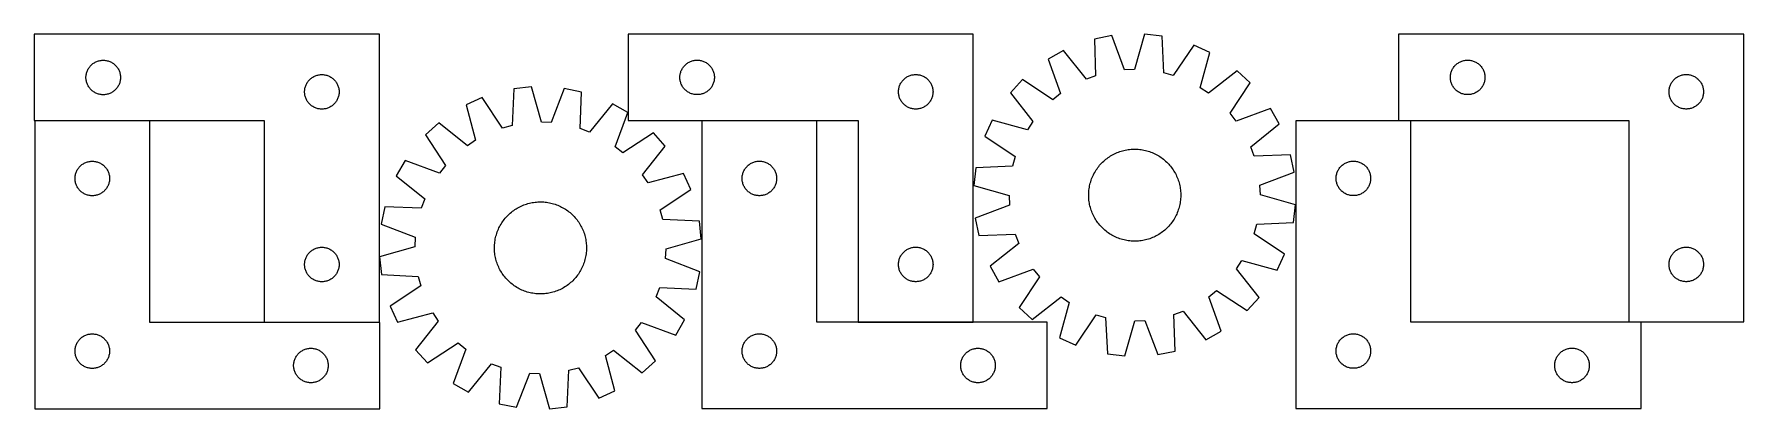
# Model space of a CAD drawing. Header units: millimetres. Extents: x 8 to 1493, y 7 to 332.
import ezdxf

# ---------------------------------------------------------------- set-up
doc = ezdxf.new("R2010")
doc.units = ezdxf.units.MM
doc.layers.add('CUT', color=7, linetype='CONTINUOUS', true_color=0x000000)

msp = doc.modelspace()

# ---------------------------------------------------------------- linework, layer by layer
at = {"layer": 'CUT'}
for p, q in [((307.627741, 331.8487), (7.627741, 331.8487)), ((7.627741, 331.8487), (7.627741, 256.8487)), ((307.627741, 81.8487), (307.627741, 331.8487)), ((823.790888, 331.911445), (523.790888, 331.911445)), ((523.790888, 331.911445), (523.790888, 256.911445)), ((823.790888, 81.911445), (823.790888, 331.911445)), ((944.078859, 330.691505), (928.994515, 327.659488)), ((928.994515, 327.659488), (930.130298, 295.915437)), ((955.297096, 300.974071), (944.078859, 330.691505)), ((972.593393, 331.869293), (963.864135, 301.327931)), ((987.876401, 330.091595), (972.593393, 331.869293)), ((989.362386, 298.362009), (987.876401, 330.091595)), ((1493.442972, 331.939277), (1193.442972, 331.939277)), ((1193.442972, 331.939277), (1193.442972, 256.939277)), ((1493.442972, 81.939277), (1493.442972, 331.939277)), ((902.239539, 317.727869), (888.83042, 310.18293)), ((922.091909, 292.931535), (902.239539, 317.727869)), ((1015.35929, 322.400263), (997.619473, 296.05119)), ((1029.344956, 315.986862), (1015.35929, 322.400263)), ((1020.953231, 285.351038), (1029.344956, 315.986862)), ((52.806422, 296.657059), (52.944905, 297.416981)), ((52.944905, 297.416981), (53.122325, 298.168767)), ((53.122325, 298.168767), (53.33821, 298.910423)), ((53.33821, 298.910423), (53.591988, 299.639982)), ((53.591988, 299.639982), (53.882987, 300.355509)), ((53.882987, 300.355509), (54.210434, 301.055107)), ((54.210434, 301.055107), (54.573462, 301.736921)), ((54.573462, 301.736921), (54.971107, 302.399143)), ((54.971107, 302.399143), (55.402316, 303.040017)), ((55.402316, 303.040017), (55.865943, 303.657843)), ((55.865943, 303.657843), (56.360762, 304.250982)), ((56.360762, 304.250982), (56.885458, 304.817863)), ((56.885458, 304.817863), (57.43864, 305.356981)), ((57.43864, 305.356981), (58.018843, 305.866907)), ((58.018843, 305.866907), (58.624526, 306.346289)), ((58.624526, 306.346289), (59.254085, 306.793856)), ((59.254085, 306.793856), (59.905849, 307.20842)), ((59.905849, 307.20842), (60.578089, 307.588882)), ((60.578089, 307.588882), (61.269025, 307.934234)), ((61.269025, 307.934234), (61.976822, 308.24356)), ((61.976822, 308.24356), (62.699605, 308.516039)), ((62.699605, 308.516039), (63.435456, 308.750949)), ((63.435456, 308.750949), (64.182424, 308.947666)), ((64.182424, 308.947666), (64.938529, 309.10567)), ((64.938529, 309.10567), (65.701765, 309.224541)), ((65.701765, 309.224541), (66.470109, 309.303963)), ((66.470109, 309.303963), (67.241522, 309.343727)), ((67.241522, 309.343727), (68.013959, 309.343727)), ((68.013959, 309.343727), (68.785372, 309.303963)), ((68.785372, 309.303963), (69.553716, 309.224541)), ((69.553716, 309.224541), (70.316952, 309.10567)), ((70.316952, 309.10567), (71.073057, 308.947666)), ((71.073057, 308.947666), (71.820025, 308.750949)), ((71.820025, 308.750949), (72.555876, 308.516039)), ((72.555876, 308.516039), (73.278659, 308.24356)), ((73.278659, 308.24356), (73.986456, 307.934234)), ((73.986456, 307.934234), (74.677392, 307.588882)), ((74.677392, 307.588882), (75.349633, 307.20842)), ((75.349633, 307.20842), (76.001396, 306.793856)), ((76.001396, 306.793856), (76.630955, 306.346289)), ((76.630955, 306.346289), (77.236638, 305.866907)), ((77.236638, 305.866907), (77.816841, 305.356981)), ((77.816841, 305.356981), (78.370023, 304.817863)), ((78.370023, 304.817863), (78.89472, 304.250982)), ((78.89472, 304.250982), (79.389538, 303.657843)), ((79.389538, 303.657843), (79.853166, 303.040017)), ((79.853166, 303.040017), (80.284374, 302.399143)), ((80.284374, 302.399143), (80.682019, 301.736921)), ((80.682019, 301.736921), (81.045047, 301.055107)), ((81.045047, 301.055107), (81.372494, 300.355509)), ((81.372494, 300.355509), (81.663493, 299.639982)), ((81.663493, 299.639982), (81.917271, 298.910423)), ((81.917271, 298.910423), (82.133156, 298.168767)), ((82.133156, 298.168767), (82.310576, 297.416981)), ((82.310576, 297.416981), (82.449059, 296.657059)), ((568.969569, 296.719803), (569.108052, 297.479726)), ((569.108052, 297.479726), (569.285472, 298.231511)), ((569.285472, 298.231511), (569.501357, 298.973167)), ((569.501357, 298.973167), (569.755135, 299.702726)), ((569.755135, 299.702726), (570.046134, 300.418253)), ((570.046134, 300.418253), (570.373581, 301.117852)), ((570.373581, 301.117852), (570.736609, 301.799666)), ((570.736609, 301.799666), (571.134254, 302.461888)), ((571.134254, 302.461888), (571.565462, 303.102761)), ((571.565462, 303.102761), (572.02909, 303.720587)), ((572.02909, 303.720587), (572.523909, 304.313726)), ((572.523909, 304.313726), (573.048605, 304.880607)), ((573.048605, 304.880607), (573.601787, 305.419725)), ((573.601787, 305.419725), (574.18199, 305.929651)), ((574.18199, 305.929651), (574.787673, 306.409033)), ((574.787673, 306.409033), (575.417232, 306.8566)), ((575.417232, 306.8566), (576.068996, 307.271164)), ((576.068996, 307.271164), (576.741236, 307.651627)), ((576.741236, 307.651627), (577.432172, 307.996979)), ((577.432172, 307.996979), (578.139969, 308.306304)), ((578.139969, 308.306304), (578.862752, 308.578783)), ((578.862752, 308.578783), (579.598603, 308.813693)), ((579.598603, 308.813693), (580.345571, 309.01041)), ((580.345571, 309.01041), (581.101676, 309.168414)), ((581.101676, 309.168414), (581.864912, 309.287285)), ((581.864912, 309.287285), (582.633256, 309.366708)), ((582.633256, 309.366708), (583.404669, 309.406472)), ((583.404669, 309.406472), (584.177106, 309.406472)), ((584.177106, 309.406472), (584.948519, 309.366708)), ((584.948519, 309.366708), (585.716863, 309.287285)), ((585.716863, 309.287285), (586.480099, 309.168414)), ((586.480099, 309.168414), (587.236204, 309.01041)), ((587.236204, 309.01041), (587.983172, 308.813693)), ((587.983172, 308.813693), (588.719023, 308.578783)), ((588.719023, 308.578783), (589.441806, 308.306304)), ((589.441806, 308.306304), (590.149603, 307.996979)), ((590.149603, 307.996979), (590.840539, 307.651627)), ((590.840539, 307.651627), (591.51278, 307.271164)), ((591.51278, 307.271164), (592.164543, 306.8566)), ((592.164543, 306.8566), (592.794102, 306.409033)), ((592.794102, 306.409033), (593.399785, 305.929651)), ((593.399785, 305.929651), (593.979988, 305.419725)), ((593.979988, 305.419725), (594.53317, 304.880607)), ((594.53317, 304.880607), (595.057867, 304.313726)), ((595.057867, 304.313726), (595.552685, 303.720587)), ((595.552685, 303.720587), (596.016313, 303.102761)), ((596.016313, 303.102761), (596.447521, 302.461888)), ((596.447521, 302.461888), (596.845166, 301.799666)), ((596.845166, 301.799666), (597.208194, 301.117852)), ((597.208194, 301.117852), (597.535641, 300.418253)), ((597.535641, 300.418253), (597.82664, 299.702726)), ((597.82664, 299.702726), (598.080418, 298.973167)), ((598.080418, 298.973167), (598.296303, 298.231511)), ((598.296303, 298.231511), (598.473723, 297.479726)), ((598.473723, 297.479726), (598.612206, 296.719803)), ((888.83042, 310.18293), (899.720065, 280.34352)), ((963.864135, 301.327931), (955.297096, 300.974071)), ((997.619473, 296.05119), (989.362386, 298.362009)), ((1053.105985, 300.17929), (1028.092105, 280.601737)), ((1064.425293, 289.757975), (1053.105985, 300.17929)), ((1238.621653, 296.747635), (1238.760137, 297.507558)), ((1238.760137, 297.507558), (1238.937556, 298.259343)), ((1238.937556, 298.259343), (1239.153441, 299.000999)), ((1239.153441, 299.000999), (1239.40722, 299.730558)), ((1239.40722, 299.730558), (1239.698218, 300.446085)), ((1239.698218, 300.446085), (1240.025666, 301.145684)), ((1240.025666, 301.145684), (1240.388693, 301.827498)), ((1240.388693, 301.827498), (1240.786338, 302.48972)), ((1240.786338, 302.48972), (1241.217547, 303.130593)), ((1241.217547, 303.130593), (1241.681175, 303.748419)), ((1241.681175, 303.748419), (1242.175993, 304.341558)), ((1242.175993, 304.341558), (1242.700689, 304.908439)), ((1242.700689, 304.908439), (1243.253872, 305.447557)), ((1243.253872, 305.447557), (1243.834074, 305.957483)), ((1243.834074, 305.957483), (1244.439758, 306.436865)), ((1244.439758, 306.436865), (1245.069316, 306.884432)), ((1245.069316, 306.884432), (1245.72108, 307.298996)), ((1245.72108, 307.298996), (1246.393321, 307.679459)), ((1246.393321, 307.679459), (1247.084256, 308.024811)), ((1247.084256, 308.024811), (1247.792053, 308.334136)), ((1247.792053, 308.334136), (1248.514836, 308.606615)), ((1248.514836, 308.606615), (1249.250687, 308.841525)), ((1249.250687, 308.841525), (1249.997656, 309.038242)), ((1249.997656, 309.038242), (1250.753761, 309.196246)), ((1250.753761, 309.196246), (1251.516997, 309.315117)), ((1251.516997, 309.315117), (1252.28534, 309.39454)), ((1252.28534, 309.39454), (1253.056753, 309.434304)), ((1253.056753, 309.434304), (1253.829191, 309.434304)), ((1253.829191, 309.434304), (1254.600604, 309.39454)), ((1254.600604, 309.39454), (1255.368947, 309.315117)), ((1255.368947, 309.315117), (1256.132183, 309.196246)), ((1256.132183, 309.196246), (1256.888288, 309.038242)), ((1256.888288, 309.038242), (1257.635256, 308.841525)), ((1257.635256, 308.841525), (1258.371108, 308.606615)), ((1258.371108, 308.606615), (1259.09389, 308.334136)), ((1259.09389, 308.334136), (1259.801688, 308.024811)), ((1259.801688, 308.024811), (1260.492623, 307.679459)), ((1260.492623, 307.679459), (1261.164864, 307.298996)), ((1261.164864, 307.298996), (1261.816628, 306.884432)), ((1261.816628, 306.884432), (1262.446186, 306.436865)), ((1262.446186, 306.436865), (1263.05187, 305.957483)), ((1263.05187, 305.957483), (1263.632072, 305.447557)), ((1263.632072, 305.447557), (1264.185255, 304.908439)), ((1264.185255, 304.908439), (1264.709951, 304.341558)), ((1264.709951, 304.341558), (1265.204769, 303.748419)), ((1265.204769, 303.748419), (1265.668397, 303.130593)), ((1265.668397, 303.130593), (1266.099605, 302.48972)), ((1266.099605, 302.48972), (1266.497251, 301.827498)), ((1266.497251, 301.827498), (1266.860278, 301.145684)), ((1266.860278, 301.145684), (1267.187725, 300.446085)), ((1267.187725, 300.446085), (1267.478724, 299.730558)), ((1267.478724, 299.730558), (1267.732503, 299.000999)), ((1267.732503, 299.000999), (1267.948388, 298.259343)), ((1267.948388, 298.259343), (1268.125807, 297.507558)), ((1268.125807, 297.507558), (1268.26429, 296.747635)), ((52.627741, 294.3487), (52.647629, 295.120882)), ((52.647629, 293.576519), (52.627741, 294.3487)), ((52.647629, 295.120882), (52.707242, 295.891015)), ((52.707242, 292.806386), (52.647629, 293.576519)), ((52.707242, 295.891015), (52.806422, 296.657059)), ((52.806422, 292.040342), (52.707242, 292.806386)), ((52.944905, 291.280419), (52.806422, 292.040342)), ((53.122325, 290.528634), (52.944905, 291.280419)), ((53.33821, 289.786978), (53.122325, 290.528634)), ((53.591988, 289.057419), (53.33821, 289.786978)), ((53.882987, 288.341892), (53.591988, 289.057419)), ((54.210434, 287.642294), (53.882987, 288.341892)), ((54.573462, 286.960479), (54.210434, 287.642294)), ((54.971107, 286.298258), (54.573462, 286.960479)), ((55.402316, 285.657384), (54.971107, 286.298258)), ((55.865943, 285.039558), (55.402316, 285.657384)), ((56.360762, 284.446419), (55.865943, 285.039558)), ((56.885458, 283.879538), (56.360762, 284.446419)), ((57.43864, 283.34042), (56.885458, 283.879538)), ((58.018843, 282.830494), (57.43864, 283.34042)), ((58.624526, 282.351112), (58.018843, 282.830494)), ((59.254085, 281.903545), (58.624526, 282.351112)), ((76.630955, 282.351112), (76.001396, 281.903545)), ((77.236638, 282.830494), (76.630955, 282.351112)), ((77.816841, 283.34042), (77.236638, 282.830494)), ((78.370023, 283.879538), (77.816841, 283.34042)), ((78.89472, 284.446419), (78.370023, 283.879538)), ((79.389538, 285.039558), (78.89472, 284.446419)), ((79.853166, 285.657384), (79.389538, 285.039558)), ((80.284374, 286.298258), (79.853166, 285.657384)), ((80.682019, 286.960479), (80.284374, 286.298258)), ((81.045047, 287.642294), (80.682019, 286.960479)), ((81.372494, 288.341892), (81.045047, 287.642294)), ((81.663493, 289.057419), (81.372494, 288.341892)), ((81.917271, 289.786978), (81.663493, 289.057419)), ((82.133156, 290.528634), (81.917271, 289.786978)), ((82.310576, 291.280419), (82.133156, 290.528634)), ((82.449059, 292.040342), (82.310576, 291.280419)), ((82.449059, 296.657059), (82.548239, 295.891015)), ((82.548239, 292.806386), (82.449059, 292.040342)), ((82.548239, 295.891015), (82.607852, 295.120882)), ((82.607852, 293.576519), (82.548239, 292.806386)), ((82.607852, 295.120882), (82.627741, 294.3487)), ((82.627741, 294.3487), (82.607852, 293.576519)), ((242.627741, 281.8487), (242.647629, 282.620882)), ((242.647629, 282.620882), (242.707242, 283.391015)), ((242.707242, 283.391015), (242.806422, 284.157059)), ((242.806422, 284.157059), (242.944905, 284.916981)), ((242.944905, 284.916981), (243.122325, 285.668767)), ((243.122325, 285.668767), (243.33821, 286.410423)), ((243.33821, 286.410423), (243.591988, 287.139982)), ((243.591988, 287.139982), (243.882987, 287.855509)), ((243.882987, 287.855509), (244.210434, 288.555107)), ((244.210434, 288.555107), (244.573462, 289.236921)), ((244.573462, 289.236921), (244.971107, 289.899143)), ((244.971107, 289.899143), (245.402316, 290.540017)), ((245.402316, 290.540017), (245.865943, 291.157843)), ((245.865943, 291.157843), (246.360762, 291.750982)), ((246.360762, 291.750982), (246.885458, 292.317863)), ((246.885458, 292.317863), (247.43864, 292.856981)), ((247.43864, 292.856981), (248.018843, 293.366907)), ((248.018843, 293.366907), (248.624526, 293.846289)), ((248.624526, 293.846289), (249.254085, 294.293856)), ((249.254085, 294.293856), (249.905849, 294.70842)), ((249.905849, 294.70842), (250.578089, 295.088882)), ((250.578089, 295.088882), (251.269025, 295.434234)), ((251.269025, 295.434234), (251.976822, 295.74356)), ((251.976822, 295.74356), (252.699605, 296.016039)), ((252.699605, 296.016039), (253.435456, 296.250949)), ((253.435456, 296.250949), (254.182424, 296.447666)), ((254.182424, 296.447666), (254.938529, 296.60567)), ((254.938529, 296.60567), (255.701765, 296.724541)), ((255.701765, 296.724541), (256.470109, 296.803963)), ((256.470109, 296.803963), (257.241522, 296.843727)), ((257.241522, 296.843727), (258.013959, 296.843727)), ((258.013959, 296.843727), (258.785372, 296.803963)), ((258.785372, 296.803963), (259.553716, 296.724541)), ((259.553716, 296.724541), (260.316952, 296.60567)), ((260.316952, 296.60567), (261.073057, 296.447666)), ((261.073057, 296.447666), (261.820025, 296.250949)), ((261.820025, 296.250949), (262.555876, 296.016039)), ((262.555876, 296.016039), (263.278659, 295.74356)), ((263.278659, 295.74356), (263.986456, 295.434234)), ((263.986456, 295.434234), (264.677392, 295.088882)), ((264.677392, 295.088882), (265.349633, 294.70842)), ((265.349633, 294.70842), (266.001396, 294.293856)), ((266.001396, 294.293856), (266.630955, 293.846289)), ((266.630955, 293.846289), (267.236638, 293.366907)), ((267.236638, 293.366907), (267.816841, 292.856981)), ((267.816841, 292.856981), (268.370023, 292.317863)), ((268.370023, 292.317863), (268.89472, 291.750982)), ((268.89472, 291.750982), (269.389538, 291.157843)), ((269.389538, 291.157843), (269.853166, 290.540017)), ((269.853166, 290.540017), (270.284374, 289.899143)), ((270.284374, 289.899143), (270.682019, 289.236921)), ((270.682019, 289.236921), (271.045047, 288.555107)), ((271.045047, 288.555107), (271.372494, 287.855509)), ((271.372494, 287.855509), (271.663493, 287.139982)), ((271.663493, 287.139982), (271.917271, 286.410423)), ((271.917271, 286.410423), (272.133156, 285.668767)), ((272.133156, 285.668767), (272.310576, 284.916981)), ((272.310576, 284.916981), (272.449059, 284.157059)), ((272.449059, 284.157059), (272.548239, 283.391015)), ((272.548239, 283.391015), (272.607852, 282.620882)), ((272.607852, 282.620882), (272.627741, 281.8487)), ((424.549735, 284.379278), (422.900404, 252.657764)), ((439.841693, 286.078267), (424.549735, 284.379278)), ((448.413588, 255.492365), (439.841693, 286.078267)), ((468.349785, 284.753683), (456.978691, 255.094401)), ((483.418317, 281.644042), (468.349785, 284.753683)), ((568.790888, 294.411445), (568.810776, 295.183626)), ((568.810776, 293.639263), (568.790888, 294.411445)), ((568.810776, 295.183626), (568.870389, 295.95376)), ((568.870389, 292.86913), (568.810776, 293.639263)), ((568.870389, 295.95376), (568.969569, 296.719803)), ((568.969569, 292.103086), (568.870389, 292.86913)), ((569.108052, 291.343164), (568.969569, 292.103086)), ((569.285472, 290.591378), (569.108052, 291.343164)), ((569.501357, 289.849722), (569.285472, 290.591378)), ((569.755135, 289.120163), (569.501357, 289.849722)), ((570.046134, 288.404636), (569.755135, 289.120163)), ((570.373581, 287.705038), (570.046134, 288.404636)), ((570.736609, 287.023224), (570.373581, 287.705038)), ((571.134254, 286.361002), (570.736609, 287.023224)), ((571.565462, 285.720128), (571.134254, 286.361002)), ((572.02909, 285.102302), (571.565462, 285.720128)), ((572.523909, 284.509163), (572.02909, 285.102302)), ((573.048605, 283.942282), (572.523909, 284.509163)), ((573.601787, 283.403164), (573.048605, 283.942282)), ((574.18199, 282.893238), (573.601787, 283.403164)), ((574.787673, 282.413856), (574.18199, 282.893238)), ((575.417232, 281.966289), (574.787673, 282.413856)), ((592.794102, 282.413856), (592.164543, 281.966289)), ((593.399785, 282.893238), (592.794102, 282.413856)), ((593.979988, 283.403164), (593.399785, 282.893238)), ((594.53317, 283.942282), (593.979988, 283.403164)), ((595.057867, 284.509163), (594.53317, 283.942282)), ((595.552685, 285.102302), (595.057867, 284.509163)), ((596.016313, 285.720128), (595.552685, 285.102302)), ((596.447521, 286.361002), (596.016313, 285.720128)), ((596.845166, 287.023224), (596.447521, 286.361002)), ((597.208194, 287.705038), (596.845166, 287.023224)), ((597.535641, 288.404636), (597.208194, 287.705038)), ((597.82664, 289.120163), (597.535641, 288.404636)), ((598.080418, 289.849722), (597.82664, 289.120163)), ((598.296303, 290.591378), (598.080418, 289.849722)), ((598.473723, 291.343164), (598.296303, 290.591378)), ((598.612206, 292.103086), (598.473723, 291.343164)), ((598.612206, 296.719803), (598.711386, 295.95376)), ((598.711386, 292.86913), (598.612206, 292.103086)), ((598.711386, 295.95376), (598.770999, 295.183626)), ((598.770999, 293.639263), (598.711386, 292.86913)), ((598.770999, 295.183626), (598.790888, 294.411445)), ((598.790888, 294.411445), (598.770999, 293.639263)), ((758.790888, 281.911445), (758.810776, 282.683626)), ((758.810776, 282.683626), (758.870389, 283.45376)), ((758.870389, 283.45376), (758.969569, 284.219803)), ((758.969569, 284.219803), (759.108052, 284.979726)), ((759.108052, 284.979726), (759.285472, 285.731511)), ((759.285472, 285.731511), (759.501357, 286.473167)), ((759.501357, 286.473167), (759.755135, 287.202726)), ((759.755135, 287.202726), (760.046134, 287.918253)), ((760.046134, 287.918253), (760.373581, 288.617852)), ((760.373581, 288.617852), (760.736609, 289.299666)), ((760.736609, 289.299666), (761.134254, 289.961888)), ((761.134254, 289.961888), (761.565462, 290.602761)), ((761.565462, 290.602761), (762.02909, 291.220587)), ((762.02909, 291.220587), (762.523909, 291.813726)), ((762.523909, 291.813726), (763.048605, 292.380607)), ((763.048605, 292.380607), (763.601787, 292.919725)), ((763.601787, 292.919725), (764.18199, 293.429651)), ((764.18199, 293.429651), (764.787673, 293.909033)), ((764.787673, 293.909033), (765.417232, 294.3566)), ((765.417232, 294.3566), (766.068996, 294.771164)), ((766.068996, 294.771164), (766.741236, 295.151627)), ((766.741236, 295.151627), (767.432172, 295.496979)), ((767.432172, 295.496979), (768.139969, 295.806304)), ((768.139969, 295.806304), (768.862752, 296.078783)), ((768.862752, 296.078783), (769.598603, 296.313693)), ((769.598603, 296.313693), (770.345571, 296.51041)), ((770.345571, 296.51041), (771.101676, 296.668414)), ((771.101676, 296.668414), (771.864912, 296.787285)), ((771.864912, 296.787285), (772.633256, 296.866708)), ((772.633256, 296.866708), (773.404669, 296.906472)), ((773.404669, 296.906472), (774.177106, 296.906472)), ((774.177106, 296.906472), (774.948519, 296.866708)), ((774.948519, 296.866708), (775.716863, 296.787285)), ((775.716863, 296.787285), (776.480099, 296.668414)), ((776.480099, 296.668414), (777.236204, 296.51041)), ((777.236204, 296.51041), (777.983172, 296.313693)), ((777.983172, 296.313693), (778.719023, 296.078783)), ((778.719023, 296.078783), (779.441806, 295.806304)), ((779.441806, 295.806304), (780.149603, 295.496979)), ((780.149603, 295.496979), (780.840539, 295.151627)), ((780.840539, 295.151627), (781.51278, 294.771164)), ((781.51278, 294.771164), (782.164543, 294.3566)), ((782.164543, 294.3566), (782.794102, 293.909033)), ((782.794102, 293.909033), (783.399785, 293.429651)), ((783.399785, 293.429651), (783.979988, 292.919725)), ((783.979988, 292.919725), (784.53317, 292.380607)), ((784.53317, 292.380607), (785.057867, 291.813726)), ((785.057867, 291.813726), (785.552685, 291.220587)), ((785.552685, 291.220587), (786.016313, 290.602761)), ((786.016313, 290.602761), (786.447521, 289.961888)), ((786.447521, 289.961888), (786.845166, 289.299666)), ((786.845166, 289.299666), (787.208194, 288.617852)), ((787.208194, 288.617852), (787.535641, 287.918253)), ((787.535641, 287.918253), (787.82664, 287.202726)), ((787.82664, 287.202726), (788.080418, 286.473167)), ((788.080418, 286.473167), (788.296303, 285.731511)), ((788.296303, 285.731511), (788.473723, 284.979726)), ((788.473723, 284.979726), (788.612206, 284.219803)), ((788.612206, 284.219803), (788.711386, 283.45376)), ((788.711386, 283.45376), (788.770999, 282.683626)), ((788.770999, 282.683626), (788.790888, 281.911445)), ((866.453965, 292.469657), (856.03265, 281.150349)), ((892.997179, 275.021662), (866.453965, 292.469657)), ((930.130298, 295.915437), (922.091909, 292.931535)), ((1028.092105, 280.601737), (1020.953231, 285.351038)), ((1046.977298, 263.21476), (1064.425293, 289.757975)), ((1238.442972, 294.439277), (1238.462861, 295.211458)), ((1238.462861, 293.667095), (1238.442972, 294.439277)), ((1238.462861, 295.211458), (1238.522474, 295.981592)), ((1238.522474, 292.896962), (1238.462861, 293.667095)), ((1238.522474, 295.981592), (1238.621653, 296.747635)), ((1238.621653, 292.130918), (1238.522474, 292.896962)), ((1238.760137, 291.370996), (1238.621653, 292.130918)), ((1238.937556, 290.61921), (1238.760137, 291.370996)), ((1239.153441, 289.877554), (1238.937556, 290.61921)), ((1239.40722, 289.147995), (1239.153441, 289.877554)), ((1239.698218, 288.432468), (1239.40722, 289.147995)), ((1240.025666, 287.73287), (1239.698218, 288.432468)), ((1240.388693, 287.051056), (1240.025666, 287.73287)), ((1240.786338, 286.388834), (1240.388693, 287.051056)), ((1241.217547, 285.74796), (1240.786338, 286.388834)), ((1241.681175, 285.130134), (1241.217547, 285.74796)), ((1242.175993, 284.536995), (1241.681175, 285.130134)), ((1242.700689, 283.970114), (1242.175993, 284.536995)), ((1243.253872, 283.430996), (1242.700689, 283.970114)), ((1243.834074, 282.92107), (1243.253872, 283.430996)), ((1244.439758, 282.441688), (1243.834074, 282.92107)), ((1245.069316, 281.994121), (1244.439758, 282.441688)), ((1262.446186, 282.441688), (1261.816628, 281.994121)), ((1263.05187, 282.92107), (1262.446186, 282.441688)), ((1263.632072, 283.430996), (1263.05187, 282.92107)), ((1264.185255, 283.970114), (1263.632072, 283.430996)), ((1264.709951, 284.536995), (1264.185255, 283.970114)), ((1265.204769, 285.130134), (1264.709951, 284.536995)), ((1265.668397, 285.74796), (1265.204769, 285.130134)), ((1266.099605, 286.388834), (1265.668397, 285.74796)), ((1266.497251, 287.051056), (1266.099605, 286.388834)), ((1266.860278, 287.73287), (1266.497251, 287.051056)), ((1267.187725, 288.432468), (1266.860278, 287.73287)), ((1267.478724, 289.147995), (1267.187725, 288.432468)), ((1267.732503, 289.877554), (1267.478724, 289.147995)), ((1267.948388, 290.61921), (1267.732503, 289.877554)), ((1268.125807, 291.370996), (1267.948388, 290.61921)), ((1268.26429, 292.130918), (1268.125807, 291.370996)), ((1268.26429, 296.747635), (1268.36347, 295.981592)), ((1268.36347, 292.896962), (1268.26429, 292.130918)), ((1268.36347, 295.981592), (1268.423083, 295.211458)), ((1268.423083, 293.667095), (1268.36347, 292.896962)), ((1268.423083, 295.211458), (1268.442972, 294.439277)), ((1268.442972, 294.439277), (1268.423083, 293.667095)), ((1428.442972, 281.939277), (1428.462861, 282.711458)), ((1428.462861, 282.711458), (1428.522474, 283.481592)), ((1428.522474, 283.481592), (1428.621653, 284.247635)), ((1428.621653, 284.247635), (1428.760137, 285.007558)), ((1428.760137, 285.007558), (1428.937556, 285.759343)), ((1428.937556, 285.759343), (1429.153441, 286.500999)), ((1429.153441, 286.500999), (1429.40722, 287.230558)), ((1429.40722, 287.230558), (1429.698218, 287.946085)), ((1429.698218, 287.946085), (1430.025666, 288.645684)), ((1430.025666, 288.645684), (1430.388693, 289.327498)), ((1430.388693, 289.327498), (1430.786338, 289.98972)), ((1430.786338, 289.98972), (1431.217547, 290.630593)), ((1431.217547, 290.630593), (1431.681175, 291.248419)), ((1431.681175, 291.248419), (1432.175993, 291.841558)), ((1432.175993, 291.841558), (1432.700689, 292.408439)), ((1432.700689, 292.408439), (1433.253872, 292.947557)), ((1433.253872, 292.947557), (1433.834074, 293.457483)), ((1433.834074, 293.457483), (1434.439758, 293.936865)), ((1434.439758, 293.936865), (1435.069316, 294.384432)), ((1435.069316, 294.384432), (1435.72108, 294.798996)), ((1435.72108, 294.798996), (1436.393321, 295.179459)), ((1436.393321, 295.179459), (1437.084256, 295.524811)), ((1437.084256, 295.524811), (1437.792053, 295.834136)), ((1437.792053, 295.834136), (1438.514836, 296.106615)), ((1438.514836, 296.106615), (1439.250687, 296.341525)), ((1439.250687, 296.341525), (1439.997656, 296.538242)), ((1439.997656, 296.538242), (1440.753761, 296.696246)), ((1440.753761, 296.696246), (1441.516997, 296.815117)), ((1441.516997, 296.815117), (1442.28534, 296.89454)), ((1442.28534, 296.89454), (1443.056753, 296.934304)), ((1443.056753, 296.934304), (1443.829191, 296.934304)), ((1443.829191, 296.934304), (1444.600604, 296.89454)), ((1444.600604, 296.89454), (1445.368947, 296.815117)), ((1445.368947, 296.815117), (1446.132183, 296.696246)), ((1446.132183, 296.696246), (1446.888288, 296.538242)), ((1446.888288, 296.538242), (1447.635256, 296.341525)), ((1447.635256, 296.341525), (1448.371108, 296.106615)), ((1448.371108, 296.106615), (1449.09389, 295.834136)), ((1449.09389, 295.834136), (1449.801688, 295.524811)), ((1449.801688, 295.524811), (1450.492623, 295.179459)), ((1450.492623, 295.179459), (1451.164864, 294.798996)), ((1451.164864, 294.798996), (1451.816628, 294.384432)), ((1451.816628, 294.384432), (1452.446186, 293.936865)), ((1452.446186, 293.936865), (1453.05187, 293.457483)), ((1453.05187, 293.457483), (1453.632072, 292.947557)), ((1453.632072, 292.947557), (1454.185255, 292.408439)), ((1454.185255, 292.408439), (1454.709951, 291.841558)), ((1454.709951, 291.841558), (1455.204769, 291.248419)), ((1455.204769, 291.248419), (1455.668397, 290.630593)), ((1455.668397, 290.630593), (1456.099605, 289.98972)), ((1456.099605, 289.98972), (1456.497251, 289.327498)), ((1456.497251, 289.327498), (1456.860278, 288.645684)), ((1456.860278, 288.645684), (1457.187725, 287.946085)), ((1457.187725, 287.946085), (1457.478724, 287.230558)), ((1457.478724, 287.230558), (1457.732503, 286.500999)), ((1457.732503, 286.500999), (1457.948388, 285.759343)), ((1457.948388, 285.759343), (1458.125807, 285.007558)), ((1458.125807, 285.007558), (1458.26429, 284.247635)), ((1458.26429, 284.247635), (1458.36347, 283.481592)), ((1458.36347, 283.481592), (1458.423083, 282.711458)), ((1458.423083, 282.711458), (1458.442972, 281.939277)), ((59.905849, 281.488981), (59.254085, 281.903545)), ((60.578089, 281.108519), (59.905849, 281.488981)), ((61.269025, 280.763167), (60.578089, 281.108519)), ((61.976822, 280.453841), (61.269025, 280.763167)), ((62.699605, 280.181362), (61.976822, 280.453841)), ((63.435456, 279.946452), (62.699605, 280.181362)), ((64.182424, 279.749735), (63.435456, 279.946452)), ((64.938529, 279.591731), (64.182424, 279.749735)), ((65.701765, 279.47286), (64.938529, 279.591731)), ((66.470109, 279.393438), (65.701765, 279.47286)), ((67.241522, 279.353673), (66.470109, 279.393438)), ((68.013959, 279.353673), (67.241522, 279.353673)), ((68.785372, 279.393438), (68.013959, 279.353673)), ((69.553716, 279.47286), (68.785372, 279.393438)), ((70.316952, 279.591731), (69.553716, 279.47286)), ((71.073057, 279.749735), (70.316952, 279.591731)), ((71.820025, 279.946452), (71.073057, 279.749735)), ((72.555876, 280.181362), (71.820025, 279.946452)), ((73.278659, 280.453841), (72.555876, 280.181362)), ((73.986456, 280.763167), (73.278659, 280.453841)), ((74.677392, 281.108519), (73.986456, 280.763167)), ((75.349633, 281.488981), (74.677392, 281.108519)), ((76.001396, 281.903545), (75.349633, 281.488981)), ((242.647629, 281.076519), (242.627741, 281.8487)), ((242.707242, 280.306386), (242.647629, 281.076519)), ((242.806422, 279.540342), (242.707242, 280.306386)), ((242.944905, 278.780419), (242.806422, 279.540342)), ((243.122325, 278.028634), (242.944905, 278.780419)), ((243.33821, 277.286978), (243.122325, 278.028634)), ((243.591988, 276.557419), (243.33821, 277.286978)), ((243.882987, 275.841892), (243.591988, 276.557419)), ((244.210434, 275.142294), (243.882987, 275.841892)), ((244.573462, 274.460479), (244.210434, 275.142294)), ((244.971107, 273.798258), (244.573462, 274.460479)), ((245.402316, 273.157384), (244.971107, 273.798258)), ((245.865943, 272.539558), (245.402316, 273.157384)), ((246.360762, 271.946419), (245.865943, 272.539558)), ((246.885458, 271.379538), (246.360762, 271.946419)), ((247.43864, 270.84042), (246.885458, 271.379538)), ((248.018843, 270.330494), (247.43864, 270.84042)), ((248.624526, 269.851112), (248.018843, 270.330494)), ((249.254085, 269.403545), (248.624526, 269.851112)), ((249.905849, 268.988981), (249.254085, 269.403545)), ((250.578089, 268.608519), (249.905849, 268.988981)), ((251.269025, 268.263167), (250.578089, 268.608519)), ((251.976822, 267.953841), (251.269025, 268.263167)), ((252.699605, 267.681362), (251.976822, 267.953841)), ((253.435456, 267.446452), (252.699605, 267.681362)), ((262.555876, 267.681362), (261.820025, 267.446452)), ((263.278659, 267.953841), (262.555876, 267.681362)), ((263.986456, 268.263167), (263.278659, 267.953841)), ((264.677392, 268.608519), (263.986456, 268.263167)), ((265.349633, 268.988981), (264.677392, 268.608519)), ((266.001396, 269.403545), (265.349633, 268.988981)), ((266.630955, 269.851112), (266.001396, 269.403545)), ((267.236638, 270.330494), (266.630955, 269.851112)), ((267.816841, 270.84042), (267.236638, 270.330494)), ((268.370023, 271.379538), (267.816841, 270.84042)), ((268.89472, 271.946419), (268.370023, 271.379538)), ((269.389538, 272.539558), (268.89472, 271.946419)), ((269.853166, 273.157384), (269.389538, 272.539558)), ((270.284374, 273.798258), (269.853166, 273.157384)), ((270.682019, 274.460479), (270.284374, 273.798258)), ((271.045047, 275.142294), (270.682019, 274.460479)), ((271.372494, 275.841892), (271.045047, 275.142294)), ((271.663493, 276.557419), (271.372494, 275.841892)), ((271.917271, 277.286978), (271.663493, 276.557419)), ((272.133156, 278.028634), (271.917271, 277.286978)), ((272.310576, 278.780419), (272.133156, 278.028634)), ((272.449059, 279.540342), (272.310576, 278.780419)), ((272.548239, 280.306386), (272.449059, 279.540342)), ((272.607852, 281.076519), (272.548239, 280.306386)), ((272.627741, 281.8487), (272.607852, 281.076519)), ((397.027609, 276.829548), (383.009109, 270.488239)), ((383.009109, 270.488239), (391.242989, 239.809615)), ((414.631529, 250.389488), (397.027609, 276.829548)), ((482.119111, 249.906259), (483.418317, 281.644042)), ((510.121805, 271.574802), (490.14203, 246.881011)), ((523.491899, 263.960925), (510.121805, 271.574802)), ((576.068996, 281.551725), (575.417232, 281.966289)), ((576.741236, 281.171263), (576.068996, 281.551725)), ((577.432172, 280.825911), (576.741236, 281.171263)), ((578.139969, 280.516585), (577.432172, 280.825911)), ((578.862752, 280.244106), (578.139969, 280.516585)), ((579.598603, 280.009197), (578.862752, 280.244106)), ((580.345571, 279.812479), (579.598603, 280.009197)), ((581.101676, 279.654475), (580.345571, 279.812479)), ((581.864912, 279.535605), (581.101676, 279.654475)), ((582.633256, 279.456182), (581.864912, 279.535605)), ((583.404669, 279.416418), (582.633256, 279.456182)), ((584.177106, 279.416418), (583.404669, 279.416418)), ((584.948519, 279.456182), (584.177106, 279.416418)), ((585.716863, 279.535605), (584.948519, 279.456182)), ((586.480099, 279.654475), (585.716863, 279.535605)), ((587.236204, 279.812479), (586.480099, 279.654475)), ((587.983172, 280.009197), (587.236204, 279.812479)), ((588.719023, 280.244106), (587.983172, 280.009197)), ((589.441806, 280.516585), (588.719023, 280.244106)), ((590.149603, 280.825911), (589.441806, 280.516585)), ((590.840539, 281.171263), (590.149603, 280.825911)), ((591.51278, 281.551725), (590.840539, 281.171263)), ((592.164543, 281.966289), (591.51278, 281.551725)), ((758.810776, 281.139263), (758.790888, 281.911445)), ((758.870389, 280.36913), (758.810776, 281.139263)), ((758.969569, 279.603086), (758.870389, 280.36913)), ((759.108052, 278.843164), (758.969569, 279.603086)), ((759.285472, 278.091378), (759.108052, 278.843164)), ((759.501357, 277.349722), (759.285472, 278.091378)), ((759.755135, 276.620163), (759.501357, 277.349722)), ((760.046134, 275.904636), (759.755135, 276.620163)), ((760.373581, 275.205038), (760.046134, 275.904636)), ((760.736609, 274.523224), (760.373581, 275.205038)), ((761.134254, 273.861002), (760.736609, 274.523224)), ((761.565462, 273.220128), (761.134254, 273.861002)), ((762.02909, 272.602302), (761.565462, 273.220128)), ((762.523909, 272.009163), (762.02909, 272.602302)), ((763.048605, 271.442282), (762.523909, 272.009163)), ((763.601787, 270.903164), (763.048605, 271.442282)), ((764.18199, 270.393238), (763.601787, 270.903164)), ((764.787673, 269.913856), (764.18199, 270.393238)), ((765.417232, 269.466289), (764.787673, 269.913856)), ((766.068996, 269.051725), (765.417232, 269.466289)), ((766.741236, 268.671263), (766.068996, 269.051725)), ((767.432172, 268.325911), (766.741236, 268.671263)), ((768.139969, 268.016585), (767.432172, 268.325911)), ((768.862752, 267.744106), (768.139969, 268.016585)), ((769.598603, 267.509197), (768.862752, 267.744106)), ((770.345571, 267.312479), (769.598603, 267.509197)), ((777.983172, 267.509197), (777.236204, 267.312479)), ((778.719023, 267.744106), (777.983172, 267.509197)), ((779.441806, 268.016585), (778.719023, 267.744106)), ((780.149603, 268.325911), (779.441806, 268.016585)), ((780.840539, 268.671263), (780.149603, 268.325911)), ((781.51278, 269.051725), (780.840539, 268.671263)), ((782.164543, 269.466289), (781.51278, 269.051725)), ((782.794102, 269.913856), (782.164543, 269.466289)), ((783.399785, 270.393238), (782.794102, 269.913856)), ((783.979988, 270.903164), (783.399785, 270.393238)), ((784.53317, 271.442282), (783.979988, 270.903164)), ((785.057867, 272.009163), (784.53317, 271.442282)), ((785.552685, 272.602302), (785.057867, 272.009163)), ((786.016313, 273.220128), (785.552685, 272.602302)), ((786.447521, 273.861002), (786.016313, 273.220128)), ((786.845166, 274.523224), (786.447521, 273.861002)), ((787.208194, 275.205038), (786.845166, 274.523224)), ((787.535641, 275.904636), (787.208194, 275.205038)), ((787.82664, 276.620163), (787.535641, 275.904636)), ((788.080418, 277.349722), (787.82664, 276.620163)), ((788.296303, 278.091378), (788.080418, 277.349722)), ((788.473723, 278.843164), (788.296303, 278.091378)), ((788.612206, 279.603086), (788.473723, 278.843164)), ((788.711386, 280.36913), (788.612206, 279.603086)), ((788.770999, 281.139263), (788.711386, 280.36913)), ((788.790888, 281.911445), (788.770999, 281.139263)), ((856.03265, 281.150349), (875.610202, 256.136469)), ((899.720065, 280.34352), (892.997179, 275.021662)), ((1245.72108, 281.579557), (1245.069316, 281.994121)), ((1246.393321, 281.199095), (1245.72108, 281.579557)), ((1247.084256, 280.853743), (1246.393321, 281.199095)), ((1247.792053, 280.544417), (1247.084256, 280.853743)), ((1248.514836, 280.271938), (1247.792053, 280.544417)), ((1249.250687, 280.037029), (1248.514836, 280.271938)), ((1249.997656, 279.840311), (1249.250687, 280.037029)), ((1250.753761, 279.682307), (1249.997656, 279.840311)), ((1251.516997, 279.563437), (1250.753761, 279.682307)), ((1252.28534, 279.484014), (1251.516997, 279.563437)), ((1253.056753, 279.44425), (1252.28534, 279.484014)), ((1253.829191, 279.44425), (1253.056753, 279.44425)), ((1254.600604, 279.484014), (1253.829191, 279.44425)), ((1255.368947, 279.563437), (1254.600604, 279.484014)), ((1256.132183, 279.682307), (1255.368947, 279.563437)), ((1256.888288, 279.840311), (1256.132183, 279.682307)), ((1257.635256, 280.037029), (1256.888288, 279.840311)), ((1258.371108, 280.271938), (1257.635256, 280.037029)), ((1259.09389, 280.544417), (1258.371108, 280.271938)), ((1259.801688, 280.853743), (1259.09389, 280.544417)), ((1260.492623, 281.199095), (1259.801688, 280.853743)), ((1261.164864, 281.579557), (1260.492623, 281.199095)), ((1261.816628, 281.994121), (1261.164864, 281.579557)), ((1428.462861, 281.167095), (1428.442972, 281.939277)), ((1428.522474, 280.396962), (1428.462861, 281.167095)), ((1428.621653, 279.630918), (1428.522474, 280.396962)), ((1428.760137, 278.870996), (1428.621653, 279.630918)), ((1428.937556, 278.11921), (1428.760137, 278.870996)), ((1429.153441, 277.377554), (1428.937556, 278.11921)), ((1429.40722, 276.647995), (1429.153441, 277.377554)), ((1429.698218, 275.932468), (1429.40722, 276.647995)), ((1430.025666, 275.23287), (1429.698218, 275.932468)), ((1430.388693, 274.551056), (1430.025666, 275.23287)), ((1430.786338, 273.888834), (1430.388693, 274.551056)), ((1431.217547, 273.24796), (1430.786338, 273.888834)), ((1431.681175, 272.630134), (1431.217547, 273.24796)), ((1432.175993, 272.036995), (1431.681175, 272.630134)), ((1432.700689, 271.470114), (1432.175993, 272.036995)), ((1433.253872, 270.930996), (1432.700689, 271.470114)), ((1433.834074, 270.42107), (1433.253872, 270.930996)), ((1434.439758, 269.941688), (1433.834074, 270.42107)), ((1435.069316, 269.494121), (1434.439758, 269.941688)), ((1435.72108, 269.079557), (1435.069316, 269.494121)), ((1436.393321, 268.699095), (1435.72108, 269.079557)), ((1437.084256, 268.353743), (1436.393321, 268.699095)), ((1437.792053, 268.044417), (1437.084256, 268.353743)), ((1438.514836, 267.771938), (1437.792053, 268.044417)), ((1439.250687, 267.537029), (1438.514836, 267.771938)), ((1439.997656, 267.340311), (1439.250687, 267.537029)), ((1447.635256, 267.537029), (1446.888288, 267.340311)), ((1448.371108, 267.771938), (1447.635256, 267.537029)), ((1449.09389, 268.044417), (1448.371108, 267.771938)), ((1449.801688, 268.353743), (1449.09389, 268.044417)), ((1450.492623, 268.699095), (1449.801688, 268.353743)), ((1451.164864, 269.079557), (1450.492623, 268.699095)), ((1451.816628, 269.494121), (1451.164864, 269.079557)), ((1452.446186, 269.941688), (1451.816628, 269.494121)), ((1453.05187, 270.42107), (1452.446186, 269.941688)), ((1453.632072, 270.930996), (1453.05187, 270.42107)), ((1454.185255, 271.470114), (1453.632072, 270.930996)), ((1454.709951, 272.036995), (1454.185255, 271.470114)), ((1455.204769, 272.630134), (1454.709951, 272.036995)), ((1455.668397, 273.24796), (1455.204769, 272.630134)), ((1456.099605, 273.888834), (1455.668397, 273.24796)), ((1456.497251, 274.551056), (1456.099605, 273.888834)), ((1456.860278, 275.23287), (1456.497251, 274.551056)), ((1457.187725, 275.932468), (1456.860278, 275.23287)), ((1457.478724, 276.647995), (1457.187725, 275.932468)), ((1457.732503, 277.377554), (1457.478724, 276.647995)), ((1457.948388, 278.11921), (1457.732503, 277.377554)), ((1458.125807, 278.870996), (1457.948388, 278.11921)), ((1458.26429, 279.630918), (1458.125807, 278.870996)), ((1458.36347, 280.396962), (1458.26429, 279.630918)), ((1458.423083, 281.167095), (1458.36347, 280.396962)), ((1458.442972, 281.939277), (1458.423083, 281.167095)), ((7.627741, 256.8487), (207.627741, 256.8487)), ((108.113341, 256.606507), (8.113341, 256.606507)), ((8.113341, 256.606507), (8.113341, 6.606507)), ((108.113341, 81.606507), (108.113341, 256.606507)), ((207.627741, 256.8487), (207.627741, 81.8487)), ((254.182424, 267.249735), (253.435456, 267.446452)), ((254.938529, 267.091731), (254.182424, 267.249735)), ((255.701765, 266.97286), (254.938529, 267.091731)), ((256.470109, 266.893438), (255.701765, 266.97286)), ((257.241522, 266.853673), (256.470109, 266.893438)), ((258.013959, 266.853673), (257.241522, 266.853673)), ((258.785372, 266.893438), (258.013959, 266.853673)), ((259.553716, 266.97286), (258.785372, 266.893438)), ((260.316952, 267.091731), (259.553716, 266.97286)), ((261.073057, 267.249735), (260.316952, 267.091731)), ((261.820025, 267.446452), (261.073057, 267.249735)), ((359.167007, 254.803214), (347.794193, 244.440316)), ((384.079758, 235.097134), (359.167007, 254.803214)), ((422.900404, 252.657764), (414.631529, 250.389488)), ((456.978691, 255.094401), (448.413588, 255.492365)), ((512.448766, 234.177978), (523.491899, 263.960925)), ((523.790888, 256.911445), (723.790888, 256.911445)), ((687.866637, 256.6297), (587.866637, 256.6297)), ((587.866637, 256.6297), (587.866637, 6.6297)), ((687.866637, 81.6297), (687.866637, 256.6297)), ((723.790888, 256.911445), (723.790888, 81.911445)), ((771.101676, 267.154475), (770.345571, 267.312479)), ((771.864912, 267.035605), (771.101676, 267.154475)), ((772.633256, 266.956182), (771.864912, 267.035605)), ((773.404669, 266.916418), (772.633256, 266.956182)), ((774.177106, 266.916418), (773.404669, 266.916418)), ((774.948519, 266.956182), (774.177106, 266.916418)), ((775.716863, 267.035605), (774.948519, 266.956182)), ((776.480099, 267.154475), (775.716863, 267.035605)), ((777.236204, 267.312479), (776.480099, 267.154475)), ((840.225078, 257.38932), (833.811677, 243.403655)), ((870.860902, 248.997595), (840.225078, 257.38932)), ((875.610202, 256.136469), (870.860902, 248.997595)), ((1052.299156, 256.491874), (1046.977298, 263.21476)), ((1082.138566, 267.381519), (1052.299156, 256.491874)), ((1064.887171, 234.120031), (1089.683504, 253.972401)), ((1089.683504, 253.972401), (1082.138566, 267.381519)), ((1204.12567, 256.686341), (1104.12567, 256.686341)), ((1104.12567, 256.686341), (1104.12567, 6.686341)), ((1193.442972, 256.939277), (1393.442972, 256.939277)), ((1204.12567, 81.686341), (1204.12567, 256.686341)), ((1393.442972, 256.939277), (1393.442972, 81.939277)), ((1440.753761, 267.182307), (1439.997656, 267.340311)), ((1441.516997, 267.063437), (1440.753761, 267.182307)), ((1442.28534, 266.984014), (1441.516997, 267.063437)), ((1443.056753, 266.94425), (1442.28534, 266.984014)), ((1443.829191, 266.94425), (1443.056753, 266.94425)), ((1444.600604, 266.984014), (1443.829191, 266.94425)), ((1445.368947, 267.063437), (1444.600604, 266.984014)), ((1446.132183, 267.182307), (1445.368947, 267.063437)), ((1446.888288, 267.340311), (1446.132183, 267.182307)), ((347.794193, 244.440316), (365.105295, 217.80762)), ((391.242989, 239.809615), (384.079758, 235.097134)), ((490.14203, 246.881011), (482.119111, 249.906259)), ((545.776859, 246.132678), (519.144163, 228.821577)), ((556.139757, 234.759865), (545.776859, 246.132678)), ((833.811677, 243.403655), (860.16075, 225.663837)), ((519.144163, 228.821577), (512.448766, 234.177978)), ((536.433676, 209.847114), (556.139757, 234.759865)), ((860.16075, 225.663837), (857.84993, 217.406751)), ((938.044737, 222.492075), (939.011339, 223.294999)), ((939.011339, 223.294999), (940.002686, 224.067164)), ((940.002686, 224.067164), (941.017797, 224.80781)), ((941.017797, 224.80781), (942.055671, 225.516205)), ((942.055671, 225.516205), (943.115285, 226.19165)), ((943.115285, 226.19165), (944.195592, 226.833478)), ((944.195592, 226.833478), (945.295526, 227.441057)), ((945.295526, 227.441057), (946.414002, 228.013785)), ((946.414002, 228.013785), (947.549916, 228.551099)), ((947.549916, 228.551099), (948.702147, 229.052468)), ((948.702147, 229.052468), (949.869558, 229.517397)), ((949.869558, 229.517397), (951.050996, 229.945428)), ((951.050996, 229.945428), (952.245296, 230.336137)), ((952.245296, 230.336137), (953.45128, 230.68914)), ((953.45128, 230.68914), (954.667756, 231.004087)), ((954.667756, 231.004087), (955.893525, 231.280669)), ((955.893525, 231.280669), (957.127377, 231.518612)), ((957.127377, 231.518612), (958.368094, 231.717681)), ((958.368094, 231.717681), (959.614451, 231.877681)), ((959.614451, 231.877681), (960.865219, 231.998452)), ((960.865219, 231.998452), (962.119164, 232.079876)), ((962.119164, 232.079876), (963.375047, 232.121872)), ((963.375047, 232.121872), (964.63163, 232.1244)), ((964.63163, 232.1244), (965.887672, 232.087456)), ((965.887672, 232.087456), (967.141934, 232.011077)), ((967.141934, 232.011077), (968.393178, 231.895339)), ((968.393178, 231.895339), (969.640169, 231.740355)), ((969.640169, 231.740355), (970.881677, 231.546278)), ((970.881677, 231.546278), (972.116476, 231.313301)), ((972.116476, 231.313301), (973.343348, 231.041653)), ((973.343348, 231.041653), (974.561081, 230.731601)), ((974.561081, 230.731601), (975.768475, 230.383453)), ((975.768475, 230.383453), (976.964337, 229.997552)), ((976.964337, 229.997552), (978.147488, 229.574278)), ((978.147488, 229.574278), (979.31676, 229.114049)), ((979.31676, 229.114049), (980.470998, 228.617319)), ((980.470998, 228.617319), (981.609065, 228.084579)), ((981.609065, 228.084579), (982.729836, 227.516355)), ((982.729836, 227.516355), (983.832205, 226.913206)), ((983.832205, 226.913206), (984.915086, 226.275729)), ((984.915086, 226.275729), (985.977408, 225.604552)), ((985.977408, 225.604552), (987.018124, 224.900339)), ((987.018124, 224.900339), (988.036206, 224.163783)), ((988.036206, 224.163783), (989.030651, 223.395611)), ((989.030651, 223.395611), (990.000476, 222.596583)), ((1067.871073, 226.081641), (1064.887171, 234.120031)), ((1099.615123, 227.217424), (1067.871073, 226.081641)), ((1102.647141, 212.133081), (1099.615123, 227.217424)), ((43.13323, 207.378688), (43.192843, 208.148822)), ((43.192843, 208.148822), (43.292023, 208.914866)), ((43.292023, 208.914866), (43.430506, 209.674788)), ((43.430506, 209.674788), (43.607926, 210.426574)), ((43.607926, 210.426574), (43.823811, 211.16823)), ((43.823811, 211.16823), (44.077589, 211.897788)), ((44.077589, 211.897788), (44.368588, 212.613316)), ((44.368588, 212.613316), (44.696035, 213.312914)), ((44.696035, 213.312914), (45.059063, 213.994728)), ((45.059063, 213.994728), (45.456708, 214.65695)), ((45.456708, 214.65695), (45.887916, 215.297824)), ((45.887916, 215.297824), (46.351544, 215.915649)), ((46.351544, 215.915649), (46.846362, 216.508789)), ((46.846362, 216.508789), (47.371059, 217.075669)), ((47.371059, 217.075669), (47.924241, 217.614788)), ((47.924241, 217.614788), (48.504444, 218.124714)), ((48.504444, 218.124714), (49.110127, 218.604096)), ((49.110127, 218.604096), (49.739686, 219.051662)), ((49.739686, 219.051662), (50.391449, 219.466226)), ((50.391449, 219.466226), (51.06369, 219.846689)), ((51.06369, 219.846689), (51.754626, 220.192041)), ((51.754626, 220.192041), (52.462423, 220.501367)), ((52.462423, 220.501367), (53.185206, 220.773845)), ((53.185206, 220.773845), (53.921057, 221.008755)), ((53.921057, 221.008755), (54.668025, 221.205473)), ((54.668025, 221.205473), (55.42413, 221.363476)), ((55.42413, 221.363476), (56.187366, 221.482347)), ((56.187366, 221.482347), (56.955709, 221.56177)), ((56.955709, 221.56177), (57.727123, 221.601534)), ((57.727123, 221.601534), (58.49956, 221.601534)), ((58.49956, 221.601534), (59.270973, 221.56177)), ((59.270973, 221.56177), (60.039317, 221.482347)), ((60.039317, 221.482347), (60.802553, 221.363476)), ((60.802553, 221.363476), (61.558658, 221.205473)), ((61.558658, 221.205473), (62.305626, 221.008755)), ((62.305626, 221.008755), (63.041477, 220.773845)), ((63.041477, 220.773845), (63.76426, 220.501367)), ((63.76426, 220.501367), (64.472057, 220.192041)), ((64.472057, 220.192041), (65.162993, 219.846689)), ((65.162993, 219.846689), (65.835233, 219.466226)), ((65.835233, 219.466226), (66.486997, 219.051662)), ((66.486997, 219.051662), (67.116556, 218.604096)), ((67.116556, 218.604096), (67.722239, 218.124714)), ((67.722239, 218.124714), (68.302441, 217.614788)), ((68.302441, 217.614788), (68.855624, 217.075669)), ((68.855624, 217.075669), (69.38032, 216.508789)), ((69.38032, 216.508789), (69.875138, 215.915649)), ((69.875138, 215.915649), (70.338766, 215.297824)), ((70.338766, 215.297824), (70.769975, 214.65695)), ((70.769975, 214.65695), (71.16762, 213.994728)), ((71.16762, 213.994728), (71.530648, 213.312914)), ((71.530648, 213.312914), (71.858095, 212.613316)), ((71.858095, 212.613316), (72.149094, 211.897788)), ((72.149094, 211.897788), (72.402872, 211.16823)), ((72.402872, 211.16823), (72.618757, 210.426574)), ((72.618757, 210.426574), (72.796177, 209.674788)), ((72.796177, 209.674788), (72.93466, 208.914866)), ((72.93466, 208.914866), (73.03384, 208.148822)), ((73.03384, 208.148822), (73.093453, 207.378688)), ((329.965946, 222.155356), (322.352069, 208.785262)), ((322.352069, 208.785262), (347.045861, 188.805488)), ((359.748894, 211.112223), (329.965946, 222.155356)), ((365.105295, 217.80762), (359.748894, 211.112223)), ((541.146158, 202.683882), (536.433676, 209.847114)), ((571.824782, 210.917763), (541.146158, 202.683882)), ((578.166091, 196.899263), (571.824782, 210.917763)), ((622.886526, 207.401882), (622.946139, 208.172015)), ((622.946139, 208.172015), (623.045319, 208.938059)), ((623.045319, 208.938059), (623.183802, 209.697981)), ((623.183802, 209.697981), (623.361221, 210.449767)), ((623.361221, 210.449767), (623.577107, 211.191423)), ((623.577107, 211.191423), (623.830885, 211.920982)), ((623.830885, 211.920982), (624.121884, 212.636509)), ((624.121884, 212.636509), (624.449331, 213.336107)), ((624.449331, 213.336107), (624.812359, 214.017921)), ((624.812359, 214.017921), (625.210004, 214.680143)), ((625.210004, 214.680143), (625.641212, 215.321017)), ((625.641212, 215.321017), (626.10484, 215.938843)), ((626.10484, 215.938843), (626.599658, 216.531982)), ((626.599658, 216.531982), (627.124354, 217.098863)), ((627.124354, 217.098863), (627.677537, 217.637981)), ((627.677537, 217.637981), (628.25774, 218.147907)), ((628.25774, 218.147907), (628.863423, 218.627289)), ((628.863423, 218.627289), (629.492981, 219.074856)), ((629.492981, 219.074856), (630.144745, 219.48942)), ((630.144745, 219.48942), (630.816986, 219.869882)), ((630.816986, 219.869882), (631.507921, 220.215234)), ((631.507921, 220.215234), (632.215719, 220.52456)), ((632.215719, 220.52456), (632.938502, 220.797039)), ((632.938502, 220.797039), (633.674353, 221.031949)), ((633.674353, 221.031949), (634.421321, 221.228666)), ((634.421321, 221.228666), (635.177426, 221.38667)), ((635.177426, 221.38667), (635.940662, 221.505541)), ((635.940662, 221.505541), (636.709005, 221.584963)), ((636.709005, 221.584963), (637.480419, 221.624727)), ((637.480419, 221.624727), (638.252856, 221.624727)), ((638.252856, 221.624727), (639.024269, 221.584963)), ((639.024269, 221.584963), (639.792613, 221.505541)), ((639.792613, 221.505541), (640.555849, 221.38667)), ((640.555849, 221.38667), (641.311953, 221.228666)), ((641.311953, 221.228666), (642.058922, 221.031949)), ((642.058922, 221.031949), (642.794773, 220.797039)), ((642.794773, 220.797039), (643.517556, 220.52456)), ((643.517556, 220.52456), (644.225353, 220.215234)), ((644.225353, 220.215234), (644.916288, 219.869882)), ((644.916288, 219.869882), (645.588529, 219.48942)), ((645.588529, 219.48942), (646.240293, 219.074856)), ((646.240293, 219.074856), (646.869852, 218.627289)), ((646.869852, 218.627289), (647.475535, 218.147907)), ((647.475535, 218.147907), (648.055737, 217.637981)), ((648.055737, 217.637981), (648.60892, 217.098863)), ((648.60892, 217.098863), (649.133616, 216.531982)), ((649.133616, 216.531982), (649.628434, 215.938843)), ((649.628434, 215.938843), (650.092062, 215.321017)), ((650.092062, 215.321017), (650.523271, 214.680143)), ((650.523271, 214.680143), (650.920916, 214.017921)), ((650.920916, 214.017921), (651.283944, 213.336107)), ((651.283944, 213.336107), (651.611391, 212.636509)), ((651.611391, 212.636509), (651.90239, 211.920982)), ((651.90239, 211.920982), (652.156168, 211.191423)), ((652.156168, 211.191423), (652.372053, 210.449767)), ((652.372053, 210.449767), (652.549473, 209.697981)), ((652.549473, 209.697981), (652.687956, 208.938059)), ((652.687956, 208.938059), (652.787135, 208.172015)), ((652.787135, 208.172015), (652.846749, 207.401882)), ((826.120345, 215.920765), (824.342646, 200.637757)), ((857.84993, 217.406751), (826.120345, 215.920765)), ((927.097891, 207.361124), (927.59462, 208.515363)), ((927.59462, 208.515363), (928.12736, 209.653429)), ((928.12736, 209.653429), (928.695585, 210.7742)), ((928.695585, 210.7742), (929.298733, 211.87657)), ((929.298733, 211.87657), (929.93621, 212.95945)), ((929.93621, 212.95945), (930.607387, 214.021772)), ((930.607387, 214.021772), (931.311601, 215.062488)), ((931.311601, 215.062488), (932.048157, 216.080571)), ((932.048157, 216.080571), (932.816328, 217.075015)), ((932.816328, 217.075015), (933.615357, 218.04484)), ((933.615357, 218.04484), (934.444454, 218.989088)), ((934.444454, 218.989088), (935.302802, 219.906828)), ((935.302802, 219.906828), (936.189553, 220.797153)), ((936.189553, 220.797153), (937.103832, 221.659186)), ((937.103832, 221.659186), (938.044737, 222.492075)), ((990.000476, 222.596583), (990.944724, 221.767486)), ((990.944724, 221.767486), (991.862464, 220.909138)), ((991.862464, 220.909138), (992.752789, 220.022387)), ((992.752789, 220.022387), (993.614822, 219.108108)), ((993.614822, 219.108108), (994.447711, 218.167203)), ((994.447711, 218.167203), (995.250635, 217.2006)), ((995.250635, 217.2006), (996.0228, 216.209254)), ((996.0228, 216.209254), (996.763446, 215.194143)), ((996.763446, 215.194143), (997.471841, 214.156268)), ((997.471841, 214.156268), (998.147286, 213.096655)), ((998.147286, 213.096655), (998.789114, 212.016348)), ((998.789114, 212.016348), (999.396692, 210.916413)), ((999.396692, 210.916413), (999.969421, 209.797937)), ((999.969421, 209.797937), (1000.506735, 208.662023)), ((1000.506735, 208.662023), (1001.008104, 207.509792)), ((1072.929707, 200.914843), (1102.647141, 212.133081)), ((1139.145559, 207.458522), (1139.205172, 208.228656)), ((1139.205172, 208.228656), (1139.304352, 208.9947)), ((1139.304352, 208.9947), (1139.442835, 209.754622)), ((1139.442835, 209.754622), (1139.620255, 210.506408)), ((1139.620255, 210.506408), (1139.83614, 211.248064)), ((1139.83614, 211.248064), (1140.089918, 211.977622)), ((1140.089918, 211.977622), (1140.380917, 212.69315)), ((1140.380917, 212.69315), (1140.708364, 213.392748)), ((1140.708364, 213.392748), (1141.071392, 214.074562)), ((1141.071392, 214.074562), (1141.469037, 214.736784)), ((1141.469037, 214.736784), (1141.900245, 215.377658)), ((1141.900245, 215.377658), (1142.363873, 215.995483)), ((1142.363873, 215.995483), (1142.858692, 216.588623)), ((1142.858692, 216.588623), (1143.383388, 217.155503)), ((1143.383388, 217.155503), (1143.93657, 217.694622)), ((1143.93657, 217.694622), (1144.516773, 218.204548)), ((1144.516773, 218.204548), (1145.122456, 218.68393)), ((1145.122456, 218.68393), (1145.752015, 219.131496)), ((1145.752015, 219.131496), (1146.403778, 219.54606)), ((1146.403778, 219.54606), (1147.076019, 219.926523)), ((1147.076019, 219.926523), (1147.766955, 220.271875)), ((1147.766955, 220.271875), (1148.474752, 220.581201)), ((1148.474752, 220.581201), (1149.197535, 220.853679)), ((1149.197535, 220.853679), (1149.933386, 221.088589)), ((1149.933386, 221.088589), (1150.680354, 221.285307)), ((1150.680354, 221.285307), (1151.436459, 221.44331)), ((1151.436459, 221.44331), (1152.199695, 221.562181)), ((1152.199695, 221.562181), (1152.968039, 221.641604)), ((1152.968039, 221.641604), (1153.739452, 221.681368)), ((1153.739452, 221.681368), (1154.511889, 221.681368)), ((1154.511889, 221.681368), (1155.283302, 221.641604)), ((1155.283302, 221.641604), (1156.051646, 221.562181)), ((1156.051646, 221.562181), (1156.814882, 221.44331)), ((1156.814882, 221.44331), (1157.570987, 221.285307)), ((1157.570987, 221.285307), (1158.317955, 221.088589)), ((1158.317955, 221.088589), (1159.053806, 220.853679)), ((1159.053806, 220.853679), (1159.776589, 220.581201)), ((1159.776589, 220.581201), (1160.484386, 220.271875)), ((1160.484386, 220.271875), (1161.175322, 219.926523)), ((1161.175322, 219.926523), (1161.847563, 219.54606)), ((1161.847563, 219.54606), (1162.499326, 219.131496)), ((1162.499326, 219.131496), (1163.128885, 218.68393)), ((1163.128885, 218.68393), (1163.734568, 218.204548)), ((1163.734568, 218.204548), (1164.314771, 217.694622)), ((1164.314771, 217.694622), (1164.867953, 217.155503)), ((1164.867953, 217.155503), (1165.392649, 216.588623)), ((1165.392649, 216.588623), (1165.887468, 215.995483)), ((1165.887468, 215.995483), (1166.351096, 215.377658)), ((1166.351096, 215.377658), (1166.782304, 214.736784)), ((1166.782304, 214.736784), (1167.179949, 214.074562)), ((1167.179949, 214.074562), (1167.542977, 213.392748)), ((1167.542977, 213.392748), (1167.870424, 212.69315)), ((1167.870424, 212.69315), (1168.161423, 211.977622)), ((1168.161423, 211.977622), (1168.415201, 211.248064)), ((1168.415201, 211.248064), (1168.631086, 210.506408)), ((1168.631086, 210.506408), (1168.808506, 209.754622)), ((1168.808506, 209.754622), (1168.946989, 208.9947)), ((1168.946989, 208.9947), (1169.046169, 208.228656)), ((1169.046169, 208.228656), (1169.105782, 207.458522)), ((43.113341, 206.606507), (43.13323, 207.378688)), ((43.13323, 205.834326), (43.113341, 206.606507)), ((43.192843, 205.064192), (43.13323, 205.834326)), ((43.292023, 204.298148), (43.192843, 205.064192)), ((43.430506, 203.538226), (43.292023, 204.298148)), ((43.607926, 202.78644), (43.430506, 203.538226)), ((43.823811, 202.044785), (43.607926, 202.78644)), ((44.077589, 201.315226), (43.823811, 202.044785)), ((44.368588, 200.599698), (44.077589, 201.315226)), ((44.696035, 199.9001), (44.368588, 200.599698)), ((45.059063, 199.218286), (44.696035, 199.9001)), ((45.456708, 198.556064), (45.059063, 199.218286)), ((45.887916, 197.915191), (45.456708, 198.556064)), ((46.351544, 197.297365), (45.887916, 197.915191)), ((46.846362, 196.704225), (46.351544, 197.297365)), ((47.371059, 196.137345), (46.846362, 196.704225)), ((47.924241, 195.598227), (47.371059, 196.137345)), ((48.504444, 195.0883), (47.924241, 195.598227)), ((49.110127, 194.608918), (48.504444, 195.0883)), ((49.739686, 194.161352), (49.110127, 194.608918)), ((50.391449, 193.746788), (49.739686, 194.161352)), ((51.06369, 193.366325), (50.391449, 193.746788)), ((51.754626, 193.020973), (51.06369, 193.366325)), ((65.162993, 193.366325), (64.472057, 193.020973)), ((65.835233, 193.746788), (65.162993, 193.366325)), ((66.486997, 194.161352), (65.835233, 193.746788)), ((67.116556, 194.608918), (66.486997, 194.161352)), ((67.722239, 195.0883), (67.116556, 194.608918)), ((68.302441, 195.598227), (67.722239, 195.0883)), ((68.855624, 196.137345), (68.302441, 195.598227)), ((69.38032, 196.704225), (68.855624, 196.137345)), ((69.875138, 197.297365), (69.38032, 196.704225)), ((70.338766, 197.915191), (69.875138, 197.297365)), ((70.769975, 198.556064), (70.338766, 197.915191)), ((71.16762, 199.218286), (70.769975, 198.556064)), ((71.530648, 199.9001), (71.16762, 199.218286)), ((71.858095, 200.599698), (71.530648, 199.9001)), ((72.149094, 201.315226), (71.858095, 200.599698)), ((72.402872, 202.044785), (72.149094, 201.315226)), ((72.618757, 202.78644), (72.402872, 202.044785)), ((72.796177, 203.538226), (72.618757, 202.78644)), ((72.93466, 204.298148), (72.796177, 203.538226)), ((73.03384, 205.064192), (72.93466, 204.298148)), ((73.093453, 205.834326), (73.03384, 205.064192)), ((73.093453, 207.378688), (73.113341, 206.606507)), ((73.113341, 206.606507), (73.093453, 205.834326)), ((551.726031, 179.295343), (578.166091, 196.899263)), ((622.866637, 206.6297), (622.886526, 207.401882)), ((622.886526, 205.857519), (622.866637, 206.6297)), ((622.946139, 205.087385), (622.886526, 205.857519)), ((623.045319, 204.321342), (622.946139, 205.087385)), ((623.183802, 203.561419), (623.045319, 204.321342)), ((623.361221, 202.809634), (623.183802, 203.561419)), ((623.577107, 202.067978), (623.361221, 202.809634)), ((623.830885, 201.338419), (623.577107, 202.067978)), ((624.121884, 200.622892), (623.830885, 201.338419)), ((624.449331, 199.923294), (624.121884, 200.622892)), ((624.812359, 199.241479), (624.449331, 199.923294)), ((625.210004, 198.579258), (624.812359, 199.241479)), ((625.641212, 197.938384), (625.210004, 198.579258)), ((626.10484, 197.320558), (625.641212, 197.938384)), ((626.599658, 196.727419), (626.10484, 197.320558)), ((627.124354, 196.160538), (626.599658, 196.727419)), ((627.677537, 195.62142), (627.124354, 196.160538)), ((628.25774, 195.111494), (627.677537, 195.62142)), ((628.863423, 194.632112), (628.25774, 195.111494)), ((629.492981, 194.184545), (628.863423, 194.632112)), ((630.144745, 193.769981), (629.492981, 194.184545)), ((630.816986, 193.389518), (630.144745, 193.769981)), ((631.507921, 193.044166), (630.816986, 193.389518)), ((644.916288, 193.389518), (644.225353, 193.044166)), ((645.588529, 193.769981), (644.916288, 193.389518)), ((646.240293, 194.184545), (645.588529, 193.769981)), ((646.869852, 194.632112), (646.240293, 194.184545)), ((647.475535, 195.111494), (646.869852, 194.632112)), ((648.055737, 195.62142), (647.475535, 195.111494)), ((648.60892, 196.160538), (648.055737, 195.62142)), ((649.133616, 196.727419), (648.60892, 196.160538)), ((649.628434, 197.320558), (649.133616, 196.727419)), ((650.092062, 197.938384), (649.628434, 197.320558)), ((650.523271, 198.579258), (650.092062, 197.938384)), ((650.920916, 199.241479), (650.523271, 198.579258)), ((651.283944, 199.923294), (650.920916, 199.241479)), ((651.611391, 200.622892), (651.283944, 199.923294)), ((651.90239, 201.338419), (651.611391, 200.622892)), ((652.156168, 202.067978), (651.90239, 201.338419)), ((652.372053, 202.809634), (652.156168, 202.067978)), ((652.549473, 203.561419), (652.372053, 202.809634)), ((652.687956, 204.321342), (652.549473, 203.561419)), ((652.787135, 205.087385), (652.687956, 204.321342)), ((652.846749, 205.857519), (652.787135, 205.087385)), ((652.846749, 207.401882), (652.866637, 206.6297)), ((652.866637, 206.6297), (652.846749, 205.857519)), ((824.342646, 200.637757), (854.884009, 191.908499)), ((924.087539, 192.675994), (924.124483, 193.932037)), ((924.124483, 193.932037), (924.200862, 195.186299)), ((924.200862, 195.186299), (924.316601, 196.437543)), ((924.316601, 196.437543), (924.471585, 197.684534)), ((924.471585, 197.684534), (924.665661, 198.926041)), ((924.665661, 198.926041), (924.898638, 200.16084)), ((924.898638, 200.16084), (925.170287, 201.387712)), ((925.170287, 201.387712), (925.480338, 202.605445)), ((925.480338, 202.605445), (925.828486, 203.812839)), ((925.828486, 203.812839), (926.214388, 205.008702)), ((926.214388, 205.008702), (926.637662, 206.191852)), ((926.637662, 206.191852), (927.097891, 207.361124)), ((1001.008104, 207.509792), (1001.473033, 206.342382)), ((1001.473033, 206.342382), (1001.901063, 205.160943)), ((1001.901063, 205.160943), (1002.291773, 203.966643)), ((1002.291773, 203.966643), (1002.644775, 202.76066)), ((1002.644775, 202.76066), (1002.959723, 201.544183)), ((1002.959723, 201.544183), (1003.236305, 200.318414)), ((1003.236305, 200.318414), (1003.474248, 199.084563)), ((1003.474248, 199.084563), (1003.673317, 197.843846)), ((1003.673317, 197.843846), (1003.833316, 196.597488)), ((1003.833316, 196.597488), (1003.954088, 195.34672)), ((1003.954088, 195.34672), (1004.035512, 194.092776)), ((1004.035512, 194.092776), (1004.077508, 192.836892)), ((1073.283567, 192.347804), (1072.929707, 200.914843)), ((1139.12567, 206.686341), (1139.145559, 207.458522)), ((1139.145559, 205.91416), (1139.12567, 206.686341)), ((1139.205172, 205.144026), (1139.145559, 205.91416)), ((1139.304352, 204.377982), (1139.205172, 205.144026)), ((1139.442835, 203.61806), (1139.304352, 204.377982)), ((1139.620255, 202.866274), (1139.442835, 203.61806)), ((1139.83614, 202.124619), (1139.620255, 202.866274)), ((1140.089918, 201.39506), (1139.83614, 202.124619)), ((1140.380917, 200.679532), (1140.089918, 201.39506)), ((1140.708364, 199.979934), (1140.380917, 200.679532)), ((1141.071392, 199.29812), (1140.708364, 199.979934)), ((1141.469037, 198.635898), (1141.071392, 199.29812)), ((1141.900245, 197.995025), (1141.469037, 198.635898)), ((1142.363873, 197.377199), (1141.900245, 197.995025)), ((1142.858692, 196.784059), (1142.363873, 197.377199)), ((1143.383388, 196.217179), (1142.858692, 196.784059)), ((1143.93657, 195.678061), (1143.383388, 196.217179)), ((1144.516773, 195.168134), (1143.93657, 195.678061)), ((1145.122456, 194.688752), (1144.516773, 195.168134)), ((1145.752015, 194.241186), (1145.122456, 194.688752)), ((1146.403778, 193.826622), (1145.752015, 194.241186)), ((1147.076019, 193.446159), (1146.403778, 193.826622)), ((1147.766955, 193.100807), (1147.076019, 193.446159)), ((1161.175322, 193.446159), (1160.484386, 193.100807)), ((1161.847563, 193.826622), (1161.175322, 193.446159)), ((1162.499326, 194.241186), (1161.847563, 193.826622)), ((1163.128885, 194.688752), (1162.499326, 194.241186)), ((1163.734568, 195.168134), (1163.128885, 194.688752)), ((1164.314771, 195.678061), (1163.734568, 195.168134)), ((1164.867953, 196.217179), (1164.314771, 195.678061)), ((1165.392649, 196.784059), (1164.867953, 196.217179)), ((1165.887468, 197.377199), (1165.392649, 196.784059)), ((1166.351096, 197.995025), (1165.887468, 197.377199)), ((1166.782304, 198.635898), (1166.351096, 197.995025)), ((1167.179949, 199.29812), (1166.782304, 198.635898)), ((1167.542977, 199.979934), (1167.179949, 199.29812)), ((1167.870424, 200.679532), (1167.542977, 199.979934)), ((1168.161423, 201.39506), (1167.870424, 200.679532)), ((1168.415201, 202.124619), (1168.161423, 201.39506)), ((1168.631086, 202.866274), (1168.415201, 202.124619)), ((1168.808506, 203.61806), (1168.631086, 202.866274)), ((1168.946989, 204.377982), (1168.808506, 203.61806)), ((1169.046169, 205.144026), (1168.946989, 204.377982)), ((1169.105782, 205.91416), (1169.046169, 205.144026)), ((1169.105782, 207.458522), (1169.12567, 206.686341)), ((1169.12567, 206.686341), (1169.105782, 205.91416)), ((52.462423, 192.711648), (51.754626, 193.020973)), ((53.185206, 192.439169), (52.462423, 192.711648)), ((53.921057, 192.204259), (53.185206, 192.439169)), ((54.668025, 192.007541), (53.921057, 192.204259)), ((55.42413, 191.849538), (54.668025, 192.007541)), ((56.187366, 191.730667), (55.42413, 191.849538)), ((56.955709, 191.651244), (56.187366, 191.730667)), ((57.727123, 191.61148), (56.955709, 191.651244)), ((58.49956, 191.61148), (57.727123, 191.61148)), ((59.270973, 191.651244), (58.49956, 191.61148)), ((60.039317, 191.730667), (59.270973, 191.651244)), ((60.802553, 191.849538), (60.039317, 191.730667)), ((61.558658, 192.007541), (60.802553, 191.849538)), ((62.305626, 192.204259), (61.558658, 192.007541)), ((63.041477, 192.439169), (62.305626, 192.204259)), ((63.76426, 192.711648), (63.041477, 192.439169)), ((64.472057, 193.020973), (63.76426, 192.711648)), ((312.28283, 182.081775), (309.173189, 167.013242)), ((344.020612, 180.782568), (312.28283, 182.081775)), ((347.045861, 188.805488), (344.020612, 180.782568)), ((423.342356, 178.076093), (424.352605, 178.823358)), ((424.352605, 178.823358), (425.385827, 179.538522)), ((425.385827, 179.538522), (426.441003, 180.220878)), ((426.441003, 180.220878), (427.517092, 180.869754)), ((427.517092, 180.869754), (428.613031, 181.484509)), ((428.613031, 181.484509), (429.72774, 182.064536)), ((429.72774, 182.064536), (430.860118, 182.609263)), ((430.860118, 182.609263), (432.009047, 183.118153)), ((432.009047, 183.118153), (433.173394, 183.590703)), ((433.173394, 183.590703), (434.352009, 184.026446)), ((434.352009, 184.026446), (435.54373, 184.424953)), ((435.54373, 184.424953), (436.74738, 184.785831)), ((436.74738, 184.785831), (437.961772, 185.108723)), ((437.961772, 185.108723), (439.185707, 185.393311)), ((439.185707, 185.393311), (440.417977, 185.639314)), ((440.417977, 185.639314), (441.657366, 185.846489)), ((441.657366, 185.846489), (442.902651, 186.014631)), ((442.902651, 186.014631), (444.152603, 186.143575)), ((444.152603, 186.143575), (445.405989, 186.233194)), ((445.405989, 186.233194), (446.661571, 186.283398)), ((446.661571, 186.283398), (447.91811, 186.294139)), ((447.91811, 186.294139), (449.174367, 186.265406)), ((449.174367, 186.265406), (450.429102, 186.197227)), ((450.429102, 186.197227), (451.681075, 186.089669)), ((451.681075, 186.089669), (452.929053, 185.942839)), ((452.929053, 185.942839), (454.171803, 185.756882)), ((454.171803, 185.756882), (455.408098, 185.531981)), ((455.408098, 185.531981), (456.636719, 185.268357)), ((456.636719, 185.268357), (457.856453, 184.966272)), ((457.856453, 184.966272), (459.066097, 184.626023)), ((459.066097, 184.626023), (460.264456, 184.247947)), ((460.264456, 184.247947), (461.450348, 183.832415)), ((461.450348, 183.832415), (462.622603, 183.379839)), ((462.622603, 183.379839), (463.780064, 182.890664)), ((463.780064, 182.890664), (464.921588, 182.365374)), ((464.921588, 182.365374), (466.046049, 181.804488)), ((466.046049, 181.804488), (467.152337, 181.208557)), ((467.152337, 181.208557), (468.239361, 180.578172)), ((468.239361, 180.578172), (469.306048, 179.913953)), ((469.306048, 179.913953), (470.351345, 179.216557)), ((470.351345, 179.216557), (471.37422, 178.486671)), ((471.37422, 178.486671), (472.373664, 177.725016)), ((553.994307, 171.026468), (551.726031, 179.295343)), ((632.215719, 192.734841), (631.507921, 193.044166)), ((632.938502, 192.462362), (632.215719, 192.734841)), ((633.674353, 192.227452), (632.938502, 192.462362)), ((634.421321, 192.030735), (633.674353, 192.227452)), ((635.177426, 191.872731), (634.421321, 192.030735)), ((635.940662, 191.75386), (635.177426, 191.872731)), ((636.709005, 191.674438), (635.940662, 191.75386)), ((637.480419, 191.634673), (636.709005, 191.674438)), ((638.252856, 191.634673), (637.480419, 191.634673)), ((639.024269, 191.674438), (638.252856, 191.634673)), ((639.792613, 191.75386), (639.024269, 191.674438)), ((640.555849, 191.872731), (639.792613, 191.75386)), ((641.311953, 192.030735), (640.555849, 191.872731)), ((642.058922, 192.227452), (641.311953, 192.030735)), ((642.794773, 192.462362), (642.058922, 192.227452)), ((643.517556, 192.734841), (642.794773, 192.462362)), ((644.225353, 193.044166), (643.517556, 192.734841)), ((855.237869, 183.341461), (825.520435, 172.123223)), ((854.884009, 191.908499), (855.237869, 183.341461)), ((924.090067, 191.419412), (924.087539, 192.675994)), ((924.132064, 190.163528), (924.090067, 191.419412)), ((924.213488, 188.909584), (924.132064, 190.163528)), ((924.334259, 187.658815), (924.213488, 188.909584)), ((924.494258, 186.412458), (924.334259, 187.658815)), ((924.693328, 185.171741), (924.494258, 186.412458)), ((924.93127, 183.937889), (924.693328, 185.171741)), ((925.207852, 182.712121), (924.93127, 183.937889)), ((925.5228, 181.495644), (925.207852, 182.712121)), ((925.875803, 180.289661), (925.5228, 181.495644)), ((926.266512, 179.095361), (925.875803, 180.289661)), ((926.694542, 177.913922), (926.266512, 179.095361)), ((1001.953187, 179.247602), (1001.529913, 178.064451)), ((1002.339089, 180.443465), (1001.953187, 179.247602)), ((1002.687237, 181.650858), (1002.339089, 180.443465)), ((1002.997288, 182.868592), (1002.687237, 181.650858)), ((1003.268937, 184.095464), (1002.997288, 182.868592)), ((1003.501914, 185.330263), (1003.268937, 184.095464)), ((1003.695991, 186.57177), (1003.501914, 185.330263)), ((1003.850975, 187.818761), (1003.695991, 186.57177)), ((1003.966713, 189.070005), (1003.850975, 187.818761)), ((1004.043092, 190.324267), (1003.966713, 189.070005)), ((1004.080036, 191.580309), (1004.043092, 190.324267)), ((1004.077508, 192.836892), (1004.080036, 191.580309)), ((1103.824929, 183.618547), (1073.283567, 192.347804)), ((1102.047231, 168.335539), (1103.824929, 183.618547)), ((1148.474752, 192.791482), (1147.766955, 193.100807)), ((1149.197535, 192.519003), (1148.474752, 192.791482)), ((1149.933386, 192.284093), (1149.197535, 192.519003)), ((1150.680354, 192.087375), (1149.933386, 192.284093)), ((1151.436459, 191.929372), (1150.680354, 192.087375)), ((1152.199695, 191.810501), (1151.436459, 191.929372)), ((1152.968039, 191.731078), (1152.199695, 191.810501)), ((1153.739452, 191.691314), (1152.968039, 191.731078)), ((1154.511889, 191.691314), (1153.739452, 191.691314)), ((1155.283302, 191.731078), (1154.511889, 191.691314)), ((1156.051646, 191.810501), (1155.283302, 191.731078)), ((1156.814882, 191.929372), (1156.051646, 191.810501)), ((1157.570987, 192.087375), (1156.814882, 191.929372)), ((1158.317955, 192.284093), (1157.570987, 192.087375)), ((1159.053806, 192.519003), (1158.317955, 192.284093)), ((1159.776589, 192.791482), (1159.053806, 192.519003)), ((1160.484386, 193.100807), (1159.776589, 192.791482)), ((309.173189, 167.013242), (338.832471, 155.642148)), ((411.036208, 162.443521), (411.561497, 163.585045)), ((411.561497, 163.585045), (412.122384, 164.709506)), ((412.122384, 164.709506), (412.718314, 165.815794)), ((412.718314, 165.815794), (413.3487, 166.902818)), ((413.3487, 166.902818), (414.012918, 167.969505)), ((414.012918, 167.969505), (414.710315, 169.014802)), ((414.710315, 169.014802), (415.440201, 170.037677)), ((415.440201, 170.037677), (416.201855, 171.037121)), ((416.201855, 171.037121), (416.994528, 172.012148)), ((416.994528, 172.012148), (417.817435, 172.961795)), ((417.817435, 172.961795), (418.669766, 173.885126)), ((418.669766, 173.885126), (419.550679, 174.781228)), ((419.550679, 174.781228), (420.459304, 175.649219)), ((420.459304, 175.649219), (421.394745, 176.48824)), ((421.394745, 176.48824), (422.356079, 177.297464)), ((422.356079, 177.297464), (423.342356, 178.076093)), ((472.373664, 177.725016), (473.348691, 176.932344)), ((473.348691, 176.932344), (474.298338, 176.109436)), ((474.298338, 176.109436), (475.221669, 175.257106)), ((475.221669, 175.257106), (476.117771, 174.376193)), ((476.117771, 174.376193), (476.985761, 173.467568)), ((476.985761, 173.467568), (477.824783, 172.532127)), ((477.824783, 172.532127), (478.634007, 171.570793)), ((478.634007, 171.570793), (479.412636, 170.584515)), ((479.412636, 170.584515), (480.159901, 169.574267)), ((480.159901, 169.574267), (480.875065, 168.541045)), ((480.875065, 168.541045), (481.557421, 167.485869)), ((481.557421, 167.485869), (482.206297, 166.40978)), ((482.206297, 166.40978), (482.821052, 165.31384)), ((482.821052, 165.31384), (483.401079, 164.199132)), ((483.401079, 164.199132), (483.945806, 163.066754)), ((585.715821, 169.377137), (553.994307, 171.026468)), ((587.41481, 154.085179), (585.715821, 169.377137)), ((825.520435, 172.123223), (828.552452, 157.03888)), ((927.159471, 176.746511), (926.694542, 177.913922)), ((927.66084, 175.59428), (927.159471, 176.746511)), ((928.198154, 174.458366), (927.66084, 175.59428)), ((928.770883, 173.33989), (928.198154, 174.458366)), ((929.378461, 172.239956), (928.770883, 173.33989)), ((930.02029, 171.159649), (929.378461, 172.239956)), ((930.695735, 170.100036), (930.02029, 171.159649)), ((931.404129, 169.062161), (930.695735, 170.100036)), ((932.144775, 168.04705), (931.404129, 169.062161)), ((932.916941, 167.055704), (932.144775, 168.04705)), ((933.719864, 166.089101), (932.916941, 167.055704)), ((934.552753, 165.148196), (933.719864, 166.089101)), ((935.414786, 164.233917), (934.552753, 165.148196)), ((936.305112, 163.347166), (935.414786, 164.233917)), ((991.978023, 163.45915), (991.063744, 162.597118)), ((992.864774, 164.349476), (991.978023, 163.45915)), ((993.723121, 165.267216), (992.864774, 164.349476)), ((994.552219, 166.211464), (993.723121, 165.267216)), ((995.351247, 167.181289), (994.552219, 166.211464)), ((996.119418, 168.175733), (995.351247, 167.181289)), ((996.855974, 169.193816), (996.119418, 168.175733)), ((997.560188, 170.234532), (996.855974, 169.193816)), ((998.231365, 171.296854), (997.560188, 170.234532)), ((998.868842, 172.379734), (998.231365, 171.296854)), ((999.47199, 173.482104), (998.868842, 172.379734)), ((1000.040215, 174.602875), (999.47199, 173.482104)), ((1000.572955, 175.740941), (1000.040215, 174.602875)), ((1001.069684, 176.89518), (1000.572955, 175.740941)), ((1001.529913, 178.064451), (1001.069684, 176.89518)), ((1068.006825, 158.592466), (1070.317645, 166.849553)), ((1070.317645, 166.849553), (1102.047231, 168.335539)), ((338.832471, 155.642148), (338.434506, 147.077045)), ((407.661466, 147.837824), (407.729645, 149.092559)), ((407.729645, 149.092559), (407.837202, 150.344533)), ((407.837202, 150.344533), (407.984032, 151.59251)), ((407.984032, 151.59251), (408.16999, 152.83526)), ((408.16999, 152.83526), (408.394891, 154.071555)), ((408.394891, 154.071555), (408.658514, 155.300176)), ((408.658514, 155.300176), (408.9606, 156.51991)), ((408.9606, 156.51991), (409.300848, 157.729554)), ((409.300848, 157.729554), (409.678925, 158.927913)), ((409.678925, 158.927913), (410.094457, 160.113805)), ((410.094457, 160.113805), (410.547033, 161.28606)), ((410.547033, 161.28606), (411.036208, 162.443521)), ((483.945806, 163.066754), (484.454696, 161.917825)), ((484.454696, 161.917825), (484.927245, 160.753478)), ((484.927245, 160.753478), (485.362989, 159.574863)), ((485.362989, 159.574863), (485.761496, 158.383142)), ((485.761496, 158.383142), (486.122374, 157.179492)), ((486.122374, 157.179492), (486.445266, 155.9651)), ((486.445266, 155.9651), (486.729854, 154.741165)), ((486.729854, 154.741165), (486.975857, 153.508895)), ((486.975857, 153.508895), (487.183032, 152.269506)), ((487.183032, 152.269506), (487.351174, 151.024221)), ((487.351174, 151.024221), (487.480118, 149.774268)), ((487.480118, 149.774268), (487.569737, 148.520883)), ((556.828908, 145.513284), (587.41481, 154.085179)), ((828.552452, 157.03888), (860.296503, 158.174662)), ((863.280404, 150.136273), (838.484071, 130.283903)), ((860.296503, 158.174662), (863.280404, 150.136273)), ((937.222851, 162.488818), (936.305112, 163.347166)), ((938.1671, 161.659721), (937.222851, 162.488818)), ((939.136924, 160.860692), (938.1671, 161.659721)), ((940.131369, 160.092521), (939.136924, 160.860692)), ((941.149451, 159.355965), (940.131369, 160.092521)), ((942.190167, 158.651751), (941.149451, 159.355965)), ((943.25249, 157.980575), (942.190167, 158.651751)), ((944.33537, 157.343098), (943.25249, 157.980575)), ((945.43774, 156.739949), (944.33537, 157.343098)), ((946.558511, 156.171725), (945.43774, 156.739949)), ((947.696577, 155.638985), (946.558511, 156.171725)), ((948.850816, 155.142255), (947.696577, 155.638985)), ((950.020087, 154.682026), (948.850816, 155.142255)), ((951.203238, 154.258752), (950.020087, 154.682026)), ((952.3991, 153.872851), (951.203238, 154.258752)), ((953.606494, 153.524702), (952.3991, 153.872851)), ((954.824228, 153.214651), (953.606494, 153.524702)), ((956.051099, 152.943003), (954.824228, 153.214651)), ((957.285898, 152.710025), (956.051099, 152.943003)), ((958.527406, 152.515949), (957.285898, 152.710025)), ((959.774397, 152.360965), (958.527406, 152.515949)), ((961.025641, 152.245226), (959.774397, 152.360965)), ((962.279903, 152.168848), (961.025641, 152.245226)), ((963.535945, 152.131904), (962.279903, 152.168848)), ((964.792528, 152.134431), (963.535945, 152.131904)), ((966.048411, 152.176428), (964.792528, 152.134431)), ((967.302356, 152.257852), (966.048411, 152.176428)), ((968.553124, 152.378623), (967.302356, 152.257852)), ((969.799482, 152.538622), (968.553124, 152.378623)), ((971.040198, 152.737692), (969.799482, 152.538622)), ((972.27405, 152.975635), (971.040198, 152.737692)), ((973.499819, 153.252216), (972.27405, 152.975635)), ((974.716295, 153.567164), (973.499819, 153.252216)), ((975.922279, 153.920167), (974.716295, 153.567164)), ((977.116579, 154.310876), (975.922279, 153.920167)), ((978.298017, 154.738907), (977.116579, 154.310876)), ((979.465428, 155.203836), (978.298017, 154.738907)), ((980.617659, 155.705205), (979.465428, 155.203836)), ((981.753573, 156.242519), (980.617659, 155.705205)), ((982.872049, 156.815247), (981.753573, 156.242519)), ((983.971983, 157.422826), (982.872049, 156.815247)), ((985.05229, 158.064654), (983.971983, 157.422826)), ((986.111904, 158.740099), (985.05229, 158.064654)), ((987.149779, 159.448494), (986.111904, 158.740099)), ((988.16489, 160.189139), (987.149779, 159.448494)), ((989.156236, 160.961305), (988.16489, 160.189139)), ((990.122838, 161.764229), (989.156236, 160.961305)), ((991.063744, 162.597118), (990.122838, 161.764229)), ((1094.355898, 140.852649), (1068.006825, 158.592466)), ((242.707242, 133.391015), (242.806422, 134.157059)), ((242.806422, 134.157059), (242.944905, 134.916981)), ((242.944905, 134.916981), (243.122325, 135.668767)), ((243.122325, 135.668767), (243.33821, 136.410423)), ((243.33821, 136.410423), (243.591988, 137.139982)), ((243.591988, 137.139982), (243.882987, 137.855509)), ((243.882987, 137.855509), (244.210434, 138.555107)), ((244.210434, 138.555107), (244.573462, 139.236921)), ((244.573462, 139.236921), (244.971107, 139.899143)), ((244.971107, 139.899143), (245.402316, 140.540017)), ((245.402316, 140.540017), (245.865943, 141.157843)), ((245.865943, 141.157843), (246.360762, 141.750982)), ((246.360762, 141.750982), (246.885458, 142.317863)), ((246.885458, 142.317863), (247.43864, 142.856981)), ((247.43864, 142.856981), (248.018843, 143.366907)), ((248.018843, 143.366907), (248.624526, 143.846289)), ((248.624526, 143.846289), (249.254085, 144.293856)), ((249.254085, 144.293856), (249.905849, 144.70842)), ((249.905849, 144.70842), (250.578089, 145.088882)), ((250.578089, 145.088882), (251.269025, 145.434234)), ((251.269025, 145.434234), (251.976822, 145.74356)), ((251.976822, 145.74356), (252.699605, 146.016039)), ((252.699605, 146.016039), (253.435456, 146.250949)), ((253.435456, 146.250949), (254.182424, 146.447666)), ((254.182424, 146.447666), (254.938529, 146.60567)), ((254.938529, 146.60567), (255.701765, 146.724541)), ((255.701765, 146.724541), (256.470109, 146.803963)), ((256.470109, 146.803963), (257.241522, 146.843727)), ((257.241522, 146.843727), (258.013959, 146.843727)), ((258.013959, 146.843727), (258.785372, 146.803963)), ((258.785372, 146.803963), (259.553716, 146.724541)), ((259.553716, 146.724541), (260.316952, 146.60567)), ((260.316952, 146.60567), (261.073057, 146.447666)), ((261.073057, 146.447666), (261.820025, 146.250949)), ((261.820025, 146.250949), (262.555876, 146.016039)), ((262.555876, 146.016039), (263.278659, 145.74356)), ((263.278659, 145.74356), (263.986456, 145.434234)), ((263.986456, 145.434234), (264.677392, 145.088882)), ((264.677392, 145.088882), (265.349633, 144.70842)), ((265.349633, 144.70842), (266.001396, 144.293856)), ((266.001396, 144.293856), (266.630955, 143.846289)), ((266.630955, 143.846289), (267.236638, 143.366907)), ((267.236638, 143.366907), (267.816841, 142.856981)), ((267.816841, 142.856981), (268.370023, 142.317863)), ((268.370023, 142.317863), (268.89472, 141.750982)), ((268.89472, 141.750982), (269.389538, 141.157843)), ((269.389538, 141.157843), (269.853166, 140.540017)), ((269.853166, 140.540017), (270.284374, 139.899143)), ((270.284374, 139.899143), (270.682019, 139.236921)), ((270.682019, 139.236921), (271.045047, 138.555107)), ((271.045047, 138.555107), (271.372494, 137.855509)), ((271.372494, 137.855509), (271.663493, 137.139982)), ((271.663493, 137.139982), (271.917271, 136.410423)), ((271.917271, 136.410423), (272.133156, 135.668767)), ((272.133156, 135.668767), (272.310576, 134.916981)), ((272.310576, 134.916981), (272.449059, 134.157059)), ((272.449059, 134.157059), (272.548239, 133.391015)), ((338.434506, 147.077045), (307.848605, 138.50515)), ((307.848605, 138.50515), (309.547593, 123.213192)), ((407.632733, 146.581568), (407.661466, 147.837824)), ((407.643474, 145.325028), (407.632733, 146.581568)), ((407.693678, 144.069446), (407.643474, 145.325028)), ((407.783297, 142.816061), (407.693678, 144.069446)), ((407.912241, 141.566108), (407.783297, 142.816061)), ((408.080383, 140.320823), (407.912241, 141.566108)), ((408.287558, 139.081434), (408.080383, 140.320823)), ((408.533561, 137.849164), (408.287558, 139.081434)), ((408.818148, 136.625229), (408.533561, 137.849164)), ((409.141041, 135.410837), (408.818148, 136.625229)), ((409.501918, 134.207187), (409.141041, 135.410837)), ((409.900426, 133.015466), (409.501918, 134.207187)), ((485.962566, 134.860775), (485.584489, 133.662416)), ((486.302815, 136.070419), (485.962566, 134.860775)), ((486.6049, 137.290153), (486.302815, 136.070419)), ((486.868524, 138.518774), (486.6049, 137.290153)), ((487.093425, 139.755069), (486.868524, 138.518774)), ((487.279382, 140.997819), (487.093425, 139.755069)), ((487.426212, 142.245796), (487.279382, 140.997819)), ((487.53377, 143.49777), (487.426212, 142.245796)), ((487.601949, 144.752505), (487.53377, 143.49777)), ((487.569737, 148.520883), (487.619941, 147.265301)), ((487.630682, 146.008761), (487.601949, 144.752505)), ((487.619941, 147.265301), (487.630682, 146.008761)), ((556.430944, 136.948181), (556.828908, 145.513284)), ((586.090226, 125.577087), (556.430944, 136.948181)), ((758.870389, 133.45376), (758.969569, 134.219803)), ((758.969569, 134.219803), (759.108052, 134.979726)), ((759.108052, 134.979726), (759.285472, 135.731511)), ((759.285472, 135.731511), (759.501357, 136.473167)), ((759.501357, 136.473167), (759.755135, 137.202726)), ((759.755135, 137.202726), (760.046134, 137.918253)), ((760.046134, 137.918253), (760.373581, 138.617852)), ((760.373581, 138.617852), (760.736609, 139.299666)), ((760.736609, 139.299666), (761.134254, 139.961888)), ((761.134254, 139.961888), (761.565462, 140.602761)), ((761.565462, 140.602761), (762.02909, 141.220587)), ((762.02909, 141.220587), (762.523909, 141.813726)), ((762.523909, 141.813726), (763.048605, 142.380607)), ((763.048605, 142.380607), (763.601787, 142.919725)), ((763.601787, 142.919725), (764.18199, 143.429651)), ((764.18199, 143.429651), (764.787673, 143.909033)), ((764.787673, 143.909033), (765.417232, 144.3566)), ((765.417232, 144.3566), (766.068996, 144.771164)), ((766.068996, 144.771164), (766.741236, 145.151627)), ((766.741236, 145.151627), (767.432172, 145.496979)), ((767.432172, 145.496979), (768.139969, 145.806304)), ((768.139969, 145.806304), (768.862752, 146.078783)), ((768.862752, 146.078783), (769.598603, 146.313693)), ((769.598603, 146.313693), (770.345571, 146.51041)), ((770.345571, 146.51041), (771.101676, 146.668414)), ((771.101676, 146.668414), (771.864912, 146.787285)), ((771.864912, 146.787285), (772.633256, 146.866708)), ((772.633256, 146.866708), (773.404669, 146.906472)), ((773.404669, 146.906472), (774.177106, 146.906472)), ((774.177106, 146.906472), (774.948519, 146.866708)), ((774.948519, 146.866708), (775.716863, 146.787285)), ((775.716863, 146.787285), (776.480099, 146.668414)), ((776.480099, 146.668414), (777.236204, 146.51041)), ((777.236204, 146.51041), (777.983172, 146.313693)), ((777.983172, 146.313693), (778.719023, 146.078783)), ((778.719023, 146.078783), (779.441806, 145.806304)), ((779.441806, 145.806304), (780.149603, 145.496979)), ((780.149603, 145.496979), (780.840539, 145.151627)), ((780.840539, 145.151627), (781.51278, 144.771164)), ((781.51278, 144.771164), (782.164543, 144.3566)), ((782.164543, 144.3566), (782.794102, 143.909033)), ((782.794102, 143.909033), (783.399785, 143.429651)), ((783.399785, 143.429651), (783.979988, 142.919725)), ((783.979988, 142.919725), (784.53317, 142.380607)), ((784.53317, 142.380607), (785.057867, 141.813726)), ((785.057867, 141.813726), (785.552685, 141.220587)), ((785.552685, 141.220587), (786.016313, 140.602761)), ((786.016313, 140.602761), (786.447521, 139.961888)), ((786.447521, 139.961888), (786.845166, 139.299666)), ((786.845166, 139.299666), (787.208194, 138.617852)), ((787.208194, 138.617852), (787.535641, 137.918253)), ((787.535641, 137.918253), (787.82664, 137.202726)), ((787.82664, 137.202726), (788.080418, 136.473167)), ((788.080418, 136.473167), (788.296303, 135.731511)), ((788.296303, 135.731511), (788.473723, 134.979726)), ((788.473723, 134.979726), (788.612206, 134.219803)), ((788.612206, 134.219803), (788.711386, 133.45376)), ((1052.557373, 128.119835), (1057.306673, 135.258709)), ((1057.306673, 135.258709), (1087.942497, 126.866984)), ((1087.942497, 126.866984), (1094.355898, 140.852649)), ((1428.522474, 133.481592), (1428.621653, 134.247635)), ((1428.621653, 134.247635), (1428.760137, 135.007558)), ((1428.760137, 135.007558), (1428.937556, 135.759343)), ((1428.937556, 135.759343), (1429.153441, 136.500999)), ((1429.153441, 136.500999), (1429.40722, 137.230558)), ((1429.40722, 137.230558), (1429.698218, 137.946085)), ((1429.698218, 137.946085), (1430.025666, 138.645684)), ((1430.025666, 138.645684), (1430.388693, 139.327498)), ((1430.388693, 139.327498), (1430.786338, 139.98972)), ((1430.786338, 139.98972), (1431.217547, 140.630593)), ((1431.217547, 140.630593), (1431.681175, 141.248419)), ((1431.681175, 141.248419), (1432.175993, 141.841558)), ((1432.175993, 141.841558), (1432.700689, 142.408439)), ((1432.700689, 142.408439), (1433.253872, 142.947557)), ((1433.253872, 142.947557), (1433.834074, 143.457483)), ((1433.834074, 143.457483), (1434.439758, 143.936865)), ((1434.439758, 143.936865), (1435.069316, 144.384432)), ((1435.069316, 144.384432), (1435.72108, 144.798996)), ((1435.72108, 144.798996), (1436.393321, 145.179459)), ((1436.393321, 145.179459), (1437.084256, 145.524811)), ((1437.084256, 145.524811), (1437.792053, 145.834136)), ((1437.792053, 145.834136), (1438.514836, 146.106615)), ((1438.514836, 146.106615), (1439.250687, 146.341525)), ((1439.250687, 146.341525), (1439.997656, 146.538242)), ((1439.997656, 146.538242), (1440.753761, 146.696246)), ((1440.753761, 146.696246), (1441.516997, 146.815117)), ((1441.516997, 146.815117), (1442.28534, 146.89454)), ((1442.28534, 146.89454), (1443.056753, 146.934304)), ((1443.056753, 146.934304), (1443.829191, 146.934304)), ((1443.829191, 146.934304), (1444.600604, 146.89454)), ((1444.600604, 146.89454), (1445.368947, 146.815117)), ((1445.368947, 146.815117), (1446.132183, 146.696246)), ((1446.132183, 146.696246), (1446.888288, 146.538242)), ((1446.888288, 146.538242), (1447.635256, 146.341525)), ((1447.635256, 146.341525), (1448.371108, 146.106615)), ((1448.371108, 146.106615), (1449.09389, 145.834136)), ((1449.09389, 145.834136), (1449.801688, 145.524811)), ((1449.801688, 145.524811), (1450.492623, 145.179459)), ((1450.492623, 145.179459), (1451.164864, 144.798996)), ((1451.164864, 144.798996), (1451.816628, 144.384432)), ((1451.816628, 144.384432), (1452.446186, 143.936865)), ((1452.446186, 143.936865), (1453.05187, 143.457483)), ((1453.05187, 143.457483), (1453.632072, 142.947557)), ((1453.632072, 142.947557), (1454.185255, 142.408439)), ((1454.185255, 142.408439), (1454.709951, 141.841558)), ((1454.709951, 141.841558), (1455.204769, 141.248419)), ((1455.204769, 141.248419), (1455.668397, 140.630593)), ((1455.668397, 140.630593), (1456.099605, 139.98972)), ((1456.099605, 139.98972), (1456.497251, 139.327498)), ((1456.497251, 139.327498), (1456.860278, 138.645684)), ((1456.860278, 138.645684), (1457.187725, 137.946085)), ((1457.187725, 137.946085), (1457.478724, 137.230558)), ((1457.478724, 137.230558), (1457.732503, 136.500999)), ((1457.732503, 136.500999), (1457.948388, 135.759343)), ((1457.948388, 135.759343), (1458.125807, 135.007558)), ((1458.125807, 135.007558), (1458.26429, 134.247635)), ((1458.26429, 134.247635), (1458.36347, 133.481592)), ((242.627741, 131.8487), (242.647629, 132.620882)), ((242.647629, 131.076519), (242.627741, 131.8487)), ((242.647629, 132.620882), (242.707242, 133.391015)), ((242.707242, 130.306386), (242.647629, 131.076519)), ((242.806422, 129.540342), (242.707242, 130.306386)), ((242.944905, 128.780419), (242.806422, 129.540342)), ((243.122325, 128.028634), (242.944905, 128.780419)), ((243.33821, 127.286978), (243.122325, 128.028634)), ((243.591988, 126.557419), (243.33821, 127.286978)), ((243.882987, 125.841892), (243.591988, 126.557419)), ((244.210434, 125.142294), (243.882987, 125.841892)), ((244.573462, 124.460479), (244.210434, 125.142294)), ((244.971107, 123.798258), (244.573462, 124.460479)), ((245.402316, 123.157384), (244.971107, 123.798258)), ((245.865943, 122.539558), (245.402316, 123.157384)), ((246.360762, 121.946419), (245.865943, 122.539558)), ((246.885458, 121.379538), (246.360762, 121.946419)), ((247.43864, 120.84042), (246.885458, 121.379538)), ((248.018843, 120.330494), (247.43864, 120.84042)), ((248.624526, 119.851112), (248.018843, 120.330494)), ((249.254085, 119.403545), (248.624526, 119.851112)), ((249.905849, 118.988981), (249.254085, 119.403545)), ((250.578089, 118.608519), (249.905849, 118.988981)), ((265.349633, 118.988981), (264.677392, 118.608519)), ((266.001396, 119.403545), (265.349633, 118.988981)), ((266.630955, 119.851112), (266.001396, 119.403545)), ((267.236638, 120.330494), (266.630955, 119.851112)), ((267.816841, 120.84042), (267.236638, 120.330494)), ((268.370023, 121.379538), (267.816841, 120.84042)), ((268.89472, 121.946419), (268.370023, 121.379538)), ((269.389538, 122.539558), (268.89472, 121.946419)), ((269.853166, 123.157384), (269.389538, 122.539558)), ((270.284374, 123.798258), (269.853166, 123.157384)), ((270.682019, 124.460479), (270.284374, 123.798258)), ((271.045047, 125.142294), (270.682019, 124.460479)), ((271.372494, 125.841892), (271.045047, 125.142294)), ((271.663493, 126.557419), (271.372494, 125.841892)), ((271.917271, 127.286978), (271.663493, 126.557419)), ((272.133156, 128.028634), (271.917271, 127.286978)), ((272.310576, 128.780419), (272.133156, 128.028634)), ((272.449059, 129.540342), (272.310576, 128.780419)), ((272.548239, 130.306386), (272.449059, 129.540342)), ((272.548239, 133.391015), (272.607852, 132.620882)), ((272.607852, 131.076519), (272.548239, 130.306386)), ((272.607852, 132.620882), (272.627741, 131.8487)), ((272.627741, 131.8487), (272.607852, 131.076519)), ((309.547593, 123.213192), (341.269107, 121.563861)), ((341.269107, 121.563861), (343.537384, 113.294986)), ((410.336169, 131.836851), (409.900426, 133.015466)), ((410.808719, 130.672504), (410.336169, 131.836851)), ((411.317608, 129.523575), (410.808719, 130.672504)), ((411.862336, 128.391197), (411.317608, 129.523575)), ((412.442363, 127.276488), (411.862336, 128.391197)), ((413.057118, 126.180549), (412.442363, 127.276488)), ((413.705994, 125.10446), (413.057118, 126.180549)), ((414.38835, 124.049284), (413.705994, 125.10446)), ((415.103513, 123.016062), (414.38835, 124.049284)), ((415.850778, 122.005814), (415.103513, 123.016062)), ((416.629407, 121.019536), (415.850778, 122.005814)), ((417.438632, 120.058202), (416.629407, 121.019536)), ((418.277653, 119.122761), (417.438632, 120.058202)), ((419.145643, 118.214136), (418.277653, 119.122761)), ((477.445979, 119.628534), (476.593648, 118.705203)), ((478.268887, 120.578181), (477.445979, 119.628534)), ((479.061559, 121.553208), (478.268887, 120.578181)), ((479.823214, 122.552652), (479.061559, 121.553208)), ((480.5531, 123.575527), (479.823214, 122.552652)), ((481.250496, 124.620824), (480.5531, 123.575527)), ((481.914715, 125.687511), (481.250496, 124.620824)), ((482.5451, 126.774534), (481.914715, 125.687511)), ((483.14103, 127.880823), (482.5451, 126.774534)), ((483.701917, 129.005284), (483.14103, 127.880823)), ((484.227207, 130.146808), (483.701917, 129.005284)), ((484.716381, 131.304269), (484.227207, 130.146808)), ((485.168958, 132.476524), (484.716381, 131.304269)), ((485.584489, 133.662416), (485.168958, 132.476524)), ((582.980584, 110.508554), (586.090226, 125.577087)), ((758.790888, 131.911445), (758.810776, 132.683626)), ((758.810776, 131.139263), (758.790888, 131.911445)), ((758.810776, 132.683626), (758.870389, 133.45376)), ((758.870389, 130.36913), (758.810776, 131.139263)), ((758.969569, 129.603086), (758.870389, 130.36913)), ((759.108052, 128.843164), (758.969569, 129.603086)), ((759.285472, 128.091378), (759.108052, 128.843164)), ((759.501357, 127.349722), (759.285472, 128.091378)), ((759.755135, 126.620163), (759.501357, 127.349722)), ((760.046134, 125.904636), (759.755135, 126.620163)), ((760.373581, 125.205038), (760.046134, 125.904636)), ((760.736609, 124.523224), (760.373581, 125.205038)), ((761.134254, 123.861002), (760.736609, 124.523224)), ((761.565462, 123.220128), (761.134254, 123.861002)), ((762.02909, 122.602302), (761.565462, 123.220128)), ((762.523909, 122.009163), (762.02909, 122.602302)), ((763.048605, 121.442282), (762.523909, 122.009163)), ((763.601787, 120.903164), (763.048605, 121.442282)), ((764.18199, 120.393238), (763.601787, 120.903164)), ((764.787673, 119.913856), (764.18199, 120.393238)), ((765.417232, 119.466289), (764.787673, 119.913856)), ((766.068996, 119.051725), (765.417232, 119.466289)), ((766.741236, 118.671263), (766.068996, 119.051725)), ((781.51278, 119.051725), (780.840539, 118.671263)), ((782.164543, 119.466289), (781.51278, 119.051725)), ((782.794102, 119.913856), (782.164543, 119.466289)), ((783.399785, 120.393238), (782.794102, 119.913856)), ((783.979988, 120.903164), (783.399785, 120.393238)), ((784.53317, 121.442282), (783.979988, 120.903164)), ((785.057867, 122.009163), (784.53317, 121.442282)), ((785.552685, 122.602302), (785.057867, 122.009163)), ((786.016313, 123.220128), (785.552685, 122.602302)), ((786.447521, 123.861002), (786.016313, 123.220128)), ((786.845166, 124.523224), (786.447521, 123.861002)), ((787.208194, 125.205038), (786.845166, 124.523224)), ((787.535641, 125.904636), (787.208194, 125.205038)), ((787.82664, 126.620163), (787.535641, 125.904636)), ((788.080418, 127.349722), (787.82664, 126.620163)), ((788.296303, 128.091378), (788.080418, 127.349722)), ((788.473723, 128.843164), (788.296303, 128.091378)), ((788.612206, 129.603086), (788.473723, 128.843164)), ((788.711386, 130.36913), (788.612206, 129.603086)), ((788.711386, 133.45376), (788.770999, 132.683626)), ((788.770999, 131.139263), (788.711386, 130.36913)), ((788.770999, 132.683626), (788.790888, 131.911445)), ((788.790888, 131.911445), (788.770999, 131.139263)), ((838.484071, 130.283903), (846.029009, 116.874785)), ((846.029009, 116.874785), (875.868419, 127.76443)), ((881.190277, 121.041543), (863.742282, 94.498329)), ((875.868419, 127.76443), (881.190277, 121.041543)), ((1072.134926, 103.105955), (1052.557373, 128.119835)), ((1428.442972, 131.939277), (1428.462861, 132.711458)), ((1428.462861, 131.167095), (1428.442972, 131.939277)), ((1428.462861, 132.711458), (1428.522474, 133.481592)), ((1428.522474, 130.396962), (1428.462861, 131.167095)), ((1428.621653, 129.630918), (1428.522474, 130.396962)), ((1428.760137, 128.870996), (1428.621653, 129.630918)), ((1428.937556, 128.11921), (1428.760137, 128.870996)), ((1429.153441, 127.377554), (1428.937556, 128.11921)), ((1429.40722, 126.647995), (1429.153441, 127.377554)), ((1429.698218, 125.932468), (1429.40722, 126.647995)), ((1430.025666, 125.23287), (1429.698218, 125.932468)), ((1430.388693, 124.551056), (1430.025666, 125.23287)), ((1430.786338, 123.888834), (1430.388693, 124.551056)), ((1431.217547, 123.24796), (1430.786338, 123.888834)), ((1431.681175, 122.630134), (1431.217547, 123.24796)), ((1432.175993, 122.036995), (1431.681175, 122.630134)), ((1432.700689, 121.470114), (1432.175993, 122.036995)), ((1433.253872, 120.930996), (1432.700689, 121.470114)), ((1433.834074, 120.42107), (1433.253872, 120.930996)), ((1434.439758, 119.941688), (1433.834074, 120.42107)), ((1435.069316, 119.494121), (1434.439758, 119.941688)), ((1435.72108, 119.079557), (1435.069316, 119.494121)), ((1436.393321, 118.699095), (1435.72108, 119.079557)), ((1451.164864, 119.079557), (1450.492623, 118.699095)), ((1451.816628, 119.494121), (1451.164864, 119.079557)), ((1452.446186, 119.941688), (1451.816628, 119.494121)), ((1453.05187, 120.42107), (1452.446186, 119.941688)), ((1453.632072, 120.930996), (1453.05187, 120.42107)), ((1454.185255, 121.470114), (1453.632072, 120.930996)), ((1454.709951, 122.036995), (1454.185255, 121.470114)), ((1455.204769, 122.630134), (1454.709951, 122.036995)), ((1455.668397, 123.24796), (1455.204769, 122.630134)), ((1456.099605, 123.888834), (1455.668397, 123.24796)), ((1456.497251, 124.551056), (1456.099605, 123.888834)), ((1456.860278, 125.23287), (1456.497251, 124.551056)), ((1457.187725, 125.932468), (1456.860278, 125.23287)), ((1457.478724, 126.647995), (1457.187725, 125.932468)), ((1457.732503, 127.377554), (1457.478724, 126.647995)), ((1457.948388, 128.11921), (1457.732503, 127.377554)), ((1458.125807, 128.870996), (1457.948388, 128.11921)), ((1458.26429, 129.630918), (1458.125807, 128.870996)), ((1458.36347, 130.396962), (1458.26429, 129.630918)), ((1458.36347, 133.481592), (1458.423083, 132.711458)), ((1458.423083, 131.167095), (1458.36347, 130.396962)), ((1458.423083, 132.711458), (1458.442972, 131.939277)), ((1458.442972, 131.939277), (1458.423083, 131.167095)), ((251.269025, 118.263167), (250.578089, 118.608519)), ((251.976822, 117.953841), (251.269025, 118.263167)), ((252.699605, 117.681362), (251.976822, 117.953841)), ((253.435456, 117.446452), (252.699605, 117.681362)), ((254.182424, 117.249735), (253.435456, 117.446452)), ((254.938529, 117.091731), (254.182424, 117.249735)), ((255.701765, 116.97286), (254.938529, 117.091731)), ((256.470109, 116.893438), (255.701765, 116.97286)), ((257.241522, 116.853673), (256.470109, 116.893438)), ((258.013959, 116.853673), (257.241522, 116.853673)), ((258.785372, 116.893438), (258.013959, 116.853673)), ((259.553716, 116.97286), (258.785372, 116.893438)), ((260.316952, 117.091731), (259.553716, 116.97286)), ((261.073057, 117.249735), (260.316952, 117.091731)), ((261.820025, 117.446452), (261.073057, 117.249735)), ((262.555876, 117.681362), (261.820025, 117.446452)), ((263.278659, 117.953841), (262.555876, 117.681362)), ((263.986456, 118.263167), (263.278659, 117.953841)), ((264.677392, 118.608519), (263.986456, 118.263167)), ((343.537384, 113.294986), (317.097324, 95.691066)), ((420.041746, 117.333223), (419.145643, 118.214136)), ((420.965077, 116.480893), (420.041746, 117.333223)), ((421.914724, 115.657985), (420.965077, 116.480893)), ((422.889751, 114.865313), (421.914724, 115.657985)), ((423.889195, 114.103658), (422.889751, 114.865313)), ((424.91207, 113.373772), (423.889195, 114.103658)), ((425.957367, 112.676376), (424.91207, 113.373772)), ((427.024053, 112.012157), (425.957367, 112.676376)), ((428.111077, 111.381772), (427.024053, 112.012157)), ((429.217366, 110.785841), (428.111077, 111.381772)), ((430.341827, 110.224955), (429.217366, 110.785841)), ((431.483351, 109.699665), (430.341827, 110.224955)), ((432.640812, 109.21049), (431.483351, 109.699665)), ((433.813067, 108.757914), (432.640812, 109.21049)), ((434.998959, 108.342382), (433.813067, 108.757914)), ((436.197318, 107.964306), (434.998959, 108.342382)), ((437.406962, 107.624057), (436.197318, 107.964306)), ((438.626696, 107.321972), (437.406962, 107.624057)), ((439.855317, 107.058348), (438.626696, 107.321972)), ((441.091612, 106.833447), (439.855317, 107.058348)), ((442.334362, 106.64749), (441.091612, 106.833447)), ((443.582339, 106.50066), (442.334362, 106.64749)), ((444.834313, 106.393102), (443.582339, 106.50066)), ((446.089047, 106.324923), (444.834313, 106.393102)), ((447.345304, 106.29619), (446.089047, 106.324923)), ((448.601844, 106.306931), (447.345304, 106.29619)), ((449.857426, 106.357135), (448.601844, 106.306931)), ((451.110811, 106.446754), (449.857426, 106.357135)), ((452.360763, 106.575698), (451.110811, 106.446754)), ((453.606048, 106.74384), (452.360763, 106.575698)), ((454.845438, 106.951015), (453.606048, 106.74384)), ((456.077708, 107.197018), (454.845438, 106.951015)), ((457.301643, 107.481606), (456.077708, 107.197018)), ((458.516034, 107.804498), (457.301643, 107.481606)), ((459.719685, 108.165376), (458.516034, 107.804498)), ((460.911406, 108.563883), (459.719685, 108.165376)), ((462.090021, 108.999626), (460.911406, 108.563883)), ((463.254368, 109.472176), (462.090021, 108.999626)), ((464.403297, 109.981066), (463.254368, 109.472176)), ((465.535675, 110.525793), (464.403297, 109.981066)), ((466.650383, 111.10582), (465.535675, 110.525793)), ((467.746323, 111.720575), (466.650383, 111.10582)), ((468.822412, 112.369451), (467.746323, 111.720575)), ((469.877588, 113.051807), (468.822412, 112.369451)), ((470.91081, 113.766971), (469.877588, 113.051807)), ((471.921058, 114.514236), (470.91081, 113.766971)), ((472.907336, 115.292865), (471.921058, 114.514236)), ((473.86867, 116.102089), (472.907336, 115.292865)), ((474.804111, 116.94111), (473.86867, 116.102089)), ((475.712736, 117.809101), (474.804111, 116.94111)), ((476.593648, 118.705203), (475.712736, 117.809101)), ((548.217553, 103.784841), (551.242802, 111.807761)), ((551.242802, 111.807761), (582.980584, 110.508554)), ((767.432172, 118.325911), (766.741236, 118.671263)), ((768.139969, 118.016585), (767.432172, 118.325911)), ((768.862752, 117.744106), (768.139969, 118.016585)), ((769.598603, 117.509197), (768.862752, 117.744106)), ((770.345571, 117.312479), (769.598603, 117.509197)), ((771.101676, 117.154475), (770.345571, 117.312479)), ((771.864912, 117.035605), (771.101676, 117.154475)), ((772.633256, 116.956182), (771.864912, 117.035605)), ((773.404669, 116.916418), (772.633256, 116.956182)), ((774.177106, 116.916418), (773.404669, 116.916418)), ((774.948519, 116.956182), (774.177106, 116.916418)), ((775.716863, 117.035605), (774.948519, 116.956182)), ((776.480099, 117.154475), (775.716863, 117.035605)), ((777.236204, 117.312479), (776.480099, 117.154475)), ((777.983172, 117.509197), (777.236204, 117.312479)), ((778.719023, 117.744106), (777.983172, 117.509197)), ((779.441806, 118.016585), (778.719023, 117.744106)), ((780.149603, 118.325911), (779.441806, 118.016585)), ((780.840539, 118.671263), (780.149603, 118.325911)), ((1028.44751, 103.912783), (1035.170396, 109.234641)), ((1035.170396, 109.234641), (1061.713611, 91.786647)), ((1437.084256, 118.353743), (1436.393321, 118.699095)), ((1437.792053, 118.044417), (1437.084256, 118.353743)), ((1438.514836, 117.771938), (1437.792053, 118.044417)), ((1439.250687, 117.537029), (1438.514836, 117.771938)), ((1439.997656, 117.340311), (1439.250687, 117.537029)), ((1440.753761, 117.182307), (1439.997656, 117.340311)), ((1441.516997, 117.063437), (1440.753761, 117.182307)), ((1442.28534, 116.984014), (1441.516997, 117.063437)), ((1443.056753, 116.94425), (1442.28534, 116.984014)), ((1443.829191, 116.94425), (1443.056753, 116.94425)), ((1444.600604, 116.984014), (1443.829191, 116.94425)), ((1445.368947, 117.063437), (1444.600604, 116.984014)), ((1446.132183, 117.182307), (1445.368947, 117.063437)), ((1446.888288, 117.340311), (1446.132183, 117.182307)), ((1447.635256, 117.537029), (1446.888288, 117.340311)), ((1448.371108, 117.771938), (1447.635256, 117.537029)), ((1449.09389, 118.044417), (1448.371108, 117.771938)), ((1449.801688, 118.353743), (1449.09389, 118.044417)), ((1450.492623, 118.699095), (1449.801688, 118.353743)), ((317.097324, 95.691066), (323.438633, 81.672566)), ((323.438633, 81.672566), (354.117257, 89.906447)), ((354.117257, 89.906447), (358.829738, 82.743215)), ((572.911345, 83.805067), (548.217553, 103.784841)), ((863.742282, 94.498329), (875.061591, 84.077014)), ((875.061591, 84.077014), (900.075471, 103.654566)), ((907.214344, 98.905266), (898.82262, 68.269442)), ((900.075471, 103.654566), (907.214344, 98.905266)), ((998.037277, 88.340867), (1006.075666, 91.324768)), ((1006.075666, 91.324768), (1025.928037, 66.528435)), ((1039.337155, 74.073373), (1028.44751, 103.912783)), ((1061.713611, 91.786647), (1072.134926, 103.105955)), ((308.113341, 81.606507), (108.113341, 81.606507)), ((207.627741, 81.8487), (307.627741, 81.8487)), ((308.113341, 6.606507), (308.113341, 81.606507)), ((358.829738, 82.743215), (339.123658, 57.830464)), ((530.158119, 74.782709), (535.514521, 81.478106)), ((547.469221, 48.150013), (530.158119, 74.782709)), ((535.514521, 81.478106), (565.297468, 70.434973)), ((565.297468, 70.434973), (572.911345, 83.805067)), ((887.866637, 81.6297), (687.866637, 81.6297)), ((723.790888, 81.911445), (823.790888, 81.911445)), ((887.866637, 6.6297), (887.866637, 81.6297)), ((912.808285, 61.856041), (930.548102, 88.205114)), ((930.548102, 88.205114), (938.805189, 85.894295)), ((938.805189, 85.894295), (940.291175, 54.164709)), ((955.574183, 52.38701), (964.30344, 82.928373)), ((964.30344, 82.928373), (972.870479, 83.282233)), ((972.870479, 83.282233), (984.088717, 53.564799)), ((999.17306, 56.596816), (998.037277, 88.340867)), ((1404.12567, 81.686341), (1204.12567, 81.686341)), ((1393.442972, 81.939277), (1493.442972, 81.939277)), ((1404.12567, 6.686341), (1404.12567, 81.686341)), ((43.292023, 58.914866), (43.430506, 59.674788)), ((43.430506, 59.674788), (43.607926, 60.426574)), ((43.607926, 60.426574), (43.823811, 61.16823)), ((43.823811, 61.16823), (44.077589, 61.897788)), ((44.077589, 61.897788), (44.368588, 62.613316)), ((44.368588, 62.613316), (44.696035, 63.312914)), ((44.696035, 63.312914), (45.059063, 63.994728)), ((45.059063, 63.994728), (45.456708, 64.65695)), ((45.456708, 64.65695), (45.887916, 65.297824)), ((45.887916, 65.297824), (46.351544, 65.915649)), ((46.351544, 65.915649), (46.846362, 66.508789)), ((46.846362, 66.508789), (47.371059, 67.075669)), ((47.371059, 67.075669), (47.924241, 67.614788)), ((47.924241, 67.614788), (48.504444, 68.124714)), ((48.504444, 68.124714), (49.110127, 68.604096)), ((49.110127, 68.604096), (49.739686, 69.051662)), ((49.739686, 69.051662), (50.391449, 69.466226)), ((50.391449, 69.466226), (51.06369, 69.846689)), ((51.06369, 69.846689), (51.754626, 70.192041)), ((51.754626, 70.192041), (52.462423, 70.501367)), ((52.462423, 70.501367), (53.185206, 70.773845)), ((53.185206, 70.773845), (53.921057, 71.008755)), ((53.921057, 71.008755), (54.668025, 71.205473)), ((54.668025, 71.205473), (55.42413, 71.363476)), ((55.42413, 71.363476), (56.187366, 71.482347)), ((56.187366, 71.482347), (56.955709, 71.56177)), ((56.955709, 71.56177), (57.727123, 71.601534)), ((57.727123, 71.601534), (58.49956, 71.601534)), ((58.49956, 71.601534), (59.270973, 71.56177)), ((59.270973, 71.56177), (60.039317, 71.482347)), ((60.039317, 71.482347), (60.802553, 71.363476)), ((60.802553, 71.363476), (61.558658, 71.205473)), ((61.558658, 71.205473), (62.305626, 71.008755)), ((62.305626, 71.008755), (63.041477, 70.773845)), ((63.041477, 70.773845), (63.76426, 70.501367)), ((63.76426, 70.501367), (64.472057, 70.192041)), ((64.472057, 70.192041), (65.162993, 69.846689)), ((65.162993, 69.846689), (65.835233, 69.466226)), ((65.835233, 69.466226), (66.486997, 69.051662)), ((66.486997, 69.051662), (67.116556, 68.604096)), ((67.116556, 68.604096), (67.722239, 68.124714)), ((67.722239, 68.124714), (68.302441, 67.614788)), ((68.302441, 67.614788), (68.855624, 67.075669)), ((68.855624, 67.075669), (69.38032, 66.508789)), ((69.38032, 66.508789), (69.875138, 65.915649)), ((69.875138, 65.915649), (70.338766, 65.297824)), ((70.338766, 65.297824), (70.769975, 64.65695)), ((70.769975, 64.65695), (71.16762, 63.994728)), ((71.16762, 63.994728), (71.530648, 63.312914)), ((71.530648, 63.312914), (71.858095, 62.613316)), ((71.858095, 62.613316), (72.149094, 61.897788)), ((72.149094, 61.897788), (72.402872, 61.16823)), ((72.402872, 61.16823), (72.618757, 60.426574)), ((72.618757, 60.426574), (72.796177, 59.674788)), ((72.796177, 59.674788), (72.93466, 58.914866)), ((349.486555, 46.457651), (376.119252, 63.768752)), ((376.119252, 63.768752), (382.814648, 58.412351)), ((623.045319, 58.938059), (623.183802, 59.697981)), ((623.183802, 59.697981), (623.361221, 60.449767)), ((623.361221, 60.449767), (623.577107, 61.191423)), ((623.577107, 61.191423), (623.830885, 61.920982)), ((623.830885, 61.920982), (624.121884, 62.636509)), ((624.121884, 62.636509), (624.449331, 63.336107)), ((624.449331, 63.336107), (624.812359, 64.017921)), ((624.812359, 64.017921), (625.210004, 64.680143)), ((625.210004, 64.680143), (625.641212, 65.321017)), ((625.641212, 65.321017), (626.10484, 65.938843)), ((626.10484, 65.938843), (626.599658, 66.531982)), ((626.599658, 66.531982), (627.124354, 67.098863)), ((627.124354, 67.098863), (627.677537, 67.637981)), ((627.677537, 67.637981), (628.25774, 68.147907)), ((628.25774, 68.147907), (628.863423, 68.627289)), ((628.863423, 68.627289), (629.492981, 69.074856)), ((629.492981, 69.074856), (630.144745, 69.48942)), ((630.144745, 69.48942), (630.816986, 69.869882)), ((630.816986, 69.869882), (631.507921, 70.215234)), ((631.507921, 70.215234), (632.215719, 70.52456)), ((632.215719, 70.52456), (632.938502, 70.797039)), ((632.938502, 70.797039), (633.674353, 71.031949)), ((633.674353, 71.031949), (634.421321, 71.228666)), ((634.421321, 71.228666), (635.177426, 71.38667)), ((635.177426, 71.38667), (635.940662, 71.505541)), ((635.940662, 71.505541), (636.709005, 71.584963)), ((636.709005, 71.584963), (637.480419, 71.624727)), ((637.480419, 71.624727), (638.252856, 71.624727)), ((638.252856, 71.624727), (639.024269, 71.584963)), ((639.024269, 71.584963), (639.792613, 71.505541)), ((639.792613, 71.505541), (640.555849, 71.38667)), ((640.555849, 71.38667), (641.311953, 71.228666)), ((641.311953, 71.228666), (642.058922, 71.031949)), ((642.058922, 71.031949), (642.794773, 70.797039)), ((642.794773, 70.797039), (643.517556, 70.52456)), ((643.517556, 70.52456), (644.225353, 70.215234)), ((644.225353, 70.215234), (644.916288, 69.869882)), ((644.916288, 69.869882), (645.588529, 69.48942)), ((645.588529, 69.48942), (646.240293, 69.074856)), ((646.240293, 69.074856), (646.869852, 68.627289)), ((646.869852, 68.627289), (647.475535, 68.147907)), ((647.475535, 68.147907), (648.055737, 67.637981)), ((648.055737, 67.637981), (648.60892, 67.098863)), ((648.60892, 67.098863), (649.133616, 66.531982)), ((649.133616, 66.531982), (649.628434, 65.938843)), ((649.628434, 65.938843), (650.092062, 65.321017)), ((650.092062, 65.321017), (650.523271, 64.680143)), ((650.523271, 64.680143), (650.920916, 64.017921)), ((650.920916, 64.017921), (651.283944, 63.336107)), ((651.283944, 63.336107), (651.611391, 62.636509)), ((651.611391, 62.636509), (651.90239, 61.920982)), ((651.90239, 61.920982), (652.156168, 61.191423)), ((652.156168, 61.191423), (652.372053, 60.449767)), ((652.372053, 60.449767), (652.549473, 59.697981)), ((652.549473, 59.697981), (652.687956, 58.938059)), ((898.82262, 68.269442), (912.808285, 61.856041)), ((1025.928037, 66.528435), (1039.337155, 74.073373)), ((1139.304352, 58.9947), (1139.442835, 59.754622)), ((1139.442835, 59.754622), (1139.620255, 60.506408)), ((1139.620255, 60.506408), (1139.83614, 61.248064)), ((1139.83614, 61.248064), (1140.089918, 61.977622)), ((1140.089918, 61.977622), (1140.380917, 62.69315)), ((1140.380917, 62.69315), (1140.708364, 63.392748)), ((1140.708364, 63.392748), (1141.071392, 64.074562)), ((1141.071392, 64.074562), (1141.469037, 64.736784)), ((1141.469037, 64.736784), (1141.900245, 65.377658)), ((1141.900245, 65.377658), (1142.363873, 65.995483)), ((1142.363873, 65.995483), (1142.858692, 66.588623)), ((1142.858692, 66.588623), (1143.383388, 67.155503)), ((1143.383388, 67.155503), (1143.93657, 67.694622)), ((1143.93657, 67.694622), (1144.516773, 68.204548)), ((1144.516773, 68.204548), (1145.122456, 68.68393)), ((1145.122456, 68.68393), (1145.752015, 69.131496)), ((1145.752015, 69.131496), (1146.403778, 69.54606)), ((1146.403778, 69.54606), (1147.076019, 69.926523)), ((1147.076019, 69.926523), (1147.766955, 70.271875)), ((1147.766955, 70.271875), (1148.474752, 70.581201)), ((1148.474752, 70.581201), (1149.197535, 70.853679)), ((1149.197535, 70.853679), (1149.933386, 71.088589)), ((1149.933386, 71.088589), (1150.680354, 71.285307)), ((1150.680354, 71.285307), (1151.436459, 71.44331)), ((1151.436459, 71.44331), (1152.199695, 71.562181)), ((1152.199695, 71.562181), (1152.968039, 71.641604)), ((1152.968039, 71.641604), (1153.739452, 71.681368)), ((1153.739452, 71.681368), (1154.511889, 71.681368)), ((1154.511889, 71.681368), (1155.283302, 71.641604)), ((1155.283302, 71.641604), (1156.051646, 71.562181)), ((1156.051646, 71.562181), (1156.814882, 71.44331)), ((1156.814882, 71.44331), (1157.570987, 71.285307)), ((1157.570987, 71.285307), (1158.317955, 71.088589)), ((1158.317955, 71.088589), (1159.053806, 70.853679)), ((1159.053806, 70.853679), (1159.776589, 70.581201)), ((1159.776589, 70.581201), (1160.484386, 70.271875)), ((1160.484386, 70.271875), (1161.175322, 69.926523)), ((1161.175322, 69.926523), (1161.847563, 69.54606)), ((1161.847563, 69.54606), (1162.499326, 69.131496)), ((1162.499326, 69.131496), (1163.128885, 68.68393)), ((1163.128885, 68.68393), (1163.734568, 68.204548)), ((1163.734568, 68.204548), (1164.314771, 67.694622)), ((1164.314771, 67.694622), (1164.867953, 67.155503)), ((1164.867953, 67.155503), (1165.392649, 66.588623)), ((1165.392649, 66.588623), (1165.887468, 65.995483)), ((1165.887468, 65.995483), (1166.351096, 65.377658)), ((1166.351096, 65.377658), (1166.782304, 64.736784)), ((1166.782304, 64.736784), (1167.179949, 64.074562)), ((1167.179949, 64.074562), (1167.542977, 63.392748)), ((1167.542977, 63.392748), (1167.870424, 62.69315)), ((1167.870424, 62.69315), (1168.161423, 61.977622)), ((1168.161423, 61.977622), (1168.415201, 61.248064)), ((1168.415201, 61.248064), (1168.631086, 60.506408)), ((1168.631086, 60.506408), (1168.808506, 59.754622)), ((1168.808506, 59.754622), (1168.946989, 58.9947)), ((43.113341, 56.606507), (43.13323, 57.378688)), ((43.13323, 55.834326), (43.113341, 56.606507)), ((43.13323, 57.378688), (43.192843, 58.148822)), ((43.192843, 55.064192), (43.13323, 55.834326)), ((43.192843, 58.148822), (43.292023, 58.914866)), ((43.292023, 54.298148), (43.192843, 55.064192)), ((43.430506, 53.538226), (43.292023, 54.298148)), ((43.607926, 52.78644), (43.430506, 53.538226)), ((43.823811, 52.044785), (43.607926, 52.78644)), ((44.077589, 51.315226), (43.823811, 52.044785)), ((44.368588, 50.599698), (44.077589, 51.315226)), ((44.696035, 49.9001), (44.368588, 50.599698)), ((45.059063, 49.218286), (44.696035, 49.9001)), ((45.456708, 48.556064), (45.059063, 49.218286)), ((45.887916, 47.915191), (45.456708, 48.556064)), ((46.351544, 47.297365), (45.887916, 47.915191)), ((46.846362, 46.704225), (46.351544, 47.297365)), ((47.371059, 46.137345), (46.846362, 46.704225)), ((47.924241, 45.598227), (47.371059, 46.137345)), ((48.504444, 45.0883), (47.924241, 45.598227)), ((49.110127, 44.608918), (48.504444, 45.0883)), ((49.739686, 44.161352), (49.110127, 44.608918)), ((67.116556, 44.608918), (66.486997, 44.161352)), ((67.722239, 45.0883), (67.116556, 44.608918)), ((68.302441, 45.598227), (67.722239, 45.0883)), ((68.855624, 46.137345), (68.302441, 45.598227)), ((69.38032, 46.704225), (68.855624, 46.137345)), ((69.875138, 47.297365), (69.38032, 46.704225)), ((70.338766, 47.915191), (69.875138, 47.297365)), ((70.769975, 48.556064), (70.338766, 47.915191)), ((71.16762, 49.218286), (70.769975, 48.556064)), ((71.530648, 49.9001), (71.16762, 49.218286)), ((71.858095, 50.599698), (71.530648, 49.9001)), ((72.149094, 51.315226), (71.858095, 50.599698)), ((72.402872, 52.044785), (72.149094, 51.315226)), ((72.618757, 52.78644), (72.402872, 52.044785)), ((72.796177, 53.538226), (72.618757, 52.78644)), ((72.93466, 54.298148), (72.796177, 53.538226)), ((72.93466, 58.914866), (73.03384, 58.148822)), ((73.03384, 55.064192), (72.93466, 54.298148)), ((73.03384, 58.148822), (73.093453, 57.378688)), ((73.093453, 55.834326), (73.03384, 55.064192)), ((73.093453, 57.378688), (73.113341, 56.606507)), ((73.113341, 56.606507), (73.093453, 55.834326)), ((233.113341, 44.106507), (233.13323, 44.878688)), ((233.13323, 44.878688), (233.192843, 45.648822)), ((233.192843, 45.648822), (233.292023, 46.414866)), ((233.292023, 46.414866), (233.430506, 47.174788)), ((233.430506, 47.174788), (233.607926, 47.926574)), ((233.607926, 47.926574), (233.823811, 48.66823)), ((233.823811, 48.66823), (234.077589, 49.397788)), ((234.077589, 49.397788), (234.368588, 50.113316)), ((234.368588, 50.113316), (234.696035, 50.812914)), ((234.696035, 50.812914), (235.059063, 51.494728)), ((235.059063, 51.494728), (235.456708, 52.15695)), ((235.456708, 52.15695), (235.887916, 52.797824)), ((235.887916, 52.797824), (236.351544, 53.415649)), ((236.351544, 53.415649), (236.846362, 54.008789)), ((236.846362, 54.008789), (237.371059, 54.575669)), ((237.371059, 54.575669), (237.924241, 55.114788)), ((237.924241, 55.114788), (238.504444, 55.624714)), ((238.504444, 55.624714), (239.110127, 56.104096)), ((239.110127, 56.104096), (239.739686, 56.551662)), ((239.739686, 56.551662), (240.391449, 56.966226)), ((240.391449, 56.966226), (241.06369, 57.346689)), ((241.06369, 57.346689), (241.754626, 57.692041)), ((241.754626, 57.692041), (242.462423, 58.001367)), ((242.462423, 58.001367), (243.185206, 58.273845)), ((243.185206, 58.273845), (243.921057, 58.508755)), ((243.921057, 58.508755), (244.668025, 58.705473)), ((244.668025, 58.705473), (245.42413, 58.863476)), ((245.42413, 58.863476), (246.187366, 58.982347)), ((246.187366, 58.982347), (246.955709, 59.06177)), ((246.955709, 59.06177), (247.727123, 59.101534)), ((247.727123, 59.101534), (248.49956, 59.101534)), ((248.49956, 59.101534), (249.270973, 59.06177)), ((249.270973, 59.06177), (250.039317, 58.982347)), ((250.039317, 58.982347), (250.802553, 58.863476)), ((250.802553, 58.863476), (251.558658, 58.705473)), ((251.558658, 58.705473), (252.305626, 58.508755)), ((252.305626, 58.508755), (253.041477, 58.273845)), ((253.041477, 58.273845), (253.76426, 58.001367)), ((253.76426, 58.001367), (254.472057, 57.692041)), ((254.472057, 57.692041), (255.162993, 57.346689)), ((255.162993, 57.346689), (255.835233, 56.966226)), ((255.835233, 56.966226), (256.486997, 56.551662)), ((256.486997, 56.551662), (257.116556, 56.104096)), ((257.116556, 56.104096), (257.722239, 55.624714)), ((257.722239, 55.624714), (258.302441, 55.114788)), ((258.302441, 55.114788), (258.855624, 54.575669)), ((258.855624, 54.575669), (259.38032, 54.008789)), ((259.38032, 54.008789), (259.875138, 53.415649)), ((259.875138, 53.415649), (260.338766, 52.797824)), ((260.338766, 52.797824), (260.769975, 52.15695)), ((260.769975, 52.15695), (261.16762, 51.494728)), ((261.16762, 51.494728), (261.530648, 50.812914)), ((261.530648, 50.812914), (261.858095, 50.113316)), ((261.858095, 50.113316), (262.149094, 49.397788)), ((262.149094, 49.397788), (262.402872, 48.66823)), ((262.402872, 48.66823), (262.618757, 47.926574)), ((262.618757, 47.926574), (262.796177, 47.174788)), ((262.796177, 47.174788), (262.93466, 46.414866)), ((262.93466, 46.414866), (263.03384, 45.648822)), ((263.03384, 45.648822), (263.093453, 44.878688)), ((263.093453, 44.878688), (263.113341, 44.106507)), ((339.123658, 57.830464), (349.486555, 46.457651)), ((382.814648, 58.412351), (371.771515, 28.629404)), ((385.14161, 21.015527), (405.121384, 45.709318)), ((405.121384, 45.709318), (413.144304, 42.684069)), ((504.020425, 52.780714), (511.183657, 57.493195)), ((512.254306, 22.10209), (504.020425, 52.780714)), ((511.183657, 57.493195), (536.096407, 37.787115)), ((536.096407, 37.787115), (547.469221, 48.150013)), ((622.866637, 56.6297), (622.886526, 57.401882)), ((622.886526, 55.857519), (622.866637, 56.6297)), ((622.886526, 57.401882), (622.946139, 58.172015)), ((622.946139, 55.087385), (622.886526, 55.857519)), ((622.946139, 58.172015), (623.045319, 58.938059)), ((623.045319, 54.321342), (622.946139, 55.087385)), ((623.183802, 53.561419), (623.045319, 54.321342)), ((623.361221, 52.809634), (623.183802, 53.561419)), ((623.577107, 52.067978), (623.361221, 52.809634)), ((623.830885, 51.338419), (623.577107, 52.067978)), ((624.121884, 50.622892), (623.830885, 51.338419)), ((624.449331, 49.923294), (624.121884, 50.622892)), ((624.812359, 49.241479), (624.449331, 49.923294)), ((625.210004, 48.579258), (624.812359, 49.241479)), ((625.641212, 47.938384), (625.210004, 48.579258)), ((626.10484, 47.320558), (625.641212, 47.938384)), ((626.599658, 46.727419), (626.10484, 47.320558)), ((627.124354, 46.160538), (626.599658, 46.727419)), ((627.677537, 45.62142), (627.124354, 46.160538)), ((628.25774, 45.111494), (627.677537, 45.62142)), ((628.863423, 44.632112), (628.25774, 45.111494)), ((629.492981, 44.184545), (628.863423, 44.632112)), ((646.869852, 44.632112), (646.240293, 44.184545)), ((647.475535, 45.111494), (646.869852, 44.632112)), ((648.055737, 45.62142), (647.475535, 45.111494)), ((648.60892, 46.160538), (648.055737, 45.62142)), ((649.133616, 46.727419), (648.60892, 46.160538)), ((649.628434, 47.320558), (649.133616, 46.727419)), ((650.092062, 47.938384), (649.628434, 47.320558)), ((650.523271, 48.579258), (650.092062, 47.938384)), ((650.920916, 49.241479), (650.523271, 48.579258)), ((651.283944, 49.923294), (650.920916, 49.241479)), ((651.611391, 50.622892), (651.283944, 49.923294)), ((651.90239, 51.338419), (651.611391, 50.622892)), ((652.156168, 52.067978), (651.90239, 51.338419)), ((652.372053, 52.809634), (652.156168, 52.067978)), ((652.549473, 53.561419), (652.372053, 52.809634)), ((652.687956, 54.321342), (652.549473, 53.561419)), ((652.687956, 58.938059), (652.787135, 58.172015)), ((652.787135, 55.087385), (652.687956, 54.321342)), ((652.787135, 58.172015), (652.846749, 57.401882)), ((652.846749, 55.857519), (652.787135, 55.087385)), ((652.846749, 57.401882), (652.866637, 56.6297)), ((652.866637, 56.6297), (652.846749, 55.857519)), ((812.866637, 44.1297), (812.886526, 44.901882)), ((812.886526, 44.901882), (812.946139, 45.672015)), ((812.946139, 45.672015), (813.045319, 46.438059)), ((813.045319, 46.438059), (813.183802, 47.197981)), ((813.183802, 47.197981), (813.361221, 47.949767)), ((813.361221, 47.949767), (813.577107, 48.691423)), ((813.577107, 48.691423), (813.830885, 49.420982)), ((813.830885, 49.420982), (814.121884, 50.136509)), ((814.121884, 50.136509), (814.449331, 50.836107)), ((814.449331, 50.836107), (814.812359, 51.517921)), ((814.812359, 51.517921), (815.210004, 52.180143)), ((815.210004, 52.180143), (815.641212, 52.821017)), ((815.641212, 52.821017), (816.10484, 53.438843)), ((816.10484, 53.438843), (816.599658, 54.031982)), ((816.599658, 54.031982), (817.124354, 54.598863)), ((817.124354, 54.598863), (817.677537, 55.137981)), ((817.677537, 55.137981), (818.25774, 55.647907)), ((818.25774, 55.647907), (818.863423, 56.127289)), ((818.863423, 56.127289), (819.492981, 56.574856)), ((819.492981, 56.574856), (820.144745, 56.98942)), ((820.144745, 56.98942), (820.816986, 57.369882)), ((820.816986, 57.369882), (821.507921, 57.715234)), ((821.507921, 57.715234), (822.215719, 58.02456)), ((822.215719, 58.02456), (822.938502, 58.297039)), ((822.938502, 58.297039), (823.674353, 58.531949)), ((823.674353, 58.531949), (824.421321, 58.728666)), ((824.421321, 58.728666), (825.177426, 58.88667)), ((825.177426, 58.88667), (825.940662, 59.005541)), ((825.940662, 59.005541), (826.709005, 59.084963)), ((826.709005, 59.084963), (827.480419, 59.124727)), ((827.480419, 59.124727), (828.252856, 59.124727)), ((828.252856, 59.124727), (829.024269, 59.084963)), ((829.024269, 59.084963), (829.792613, 59.005541)), ((829.792613, 59.005541), (830.555849, 58.88667)), ((830.555849, 58.88667), (831.311953, 58.728666)), ((831.311953, 58.728666), (832.058922, 58.531949)), ((832.058922, 58.531949), (832.794773, 58.297039)), ((832.794773, 58.297039), (833.517556, 58.02456)), ((833.517556, 58.02456), (834.225353, 57.715234)), ((834.225353, 57.715234), (834.916288, 57.369882)), ((834.916288, 57.369882), (835.588529, 56.98942)), ((835.588529, 56.98942), (836.240293, 56.574856)), ((836.240293, 56.574856), (836.869852, 56.127289)), ((836.869852, 56.127289), (837.475535, 55.647907)), ((837.475535, 55.647907), (838.055737, 55.137981)), ((838.055737, 55.137981), (838.60892, 54.598863)), ((838.60892, 54.598863), (839.133616, 54.031982)), ((839.133616, 54.031982), (839.628434, 53.438843)), ((839.628434, 53.438843), (840.092062, 52.821017)), ((840.092062, 52.821017), (840.523271, 52.180143)), ((840.523271, 52.180143), (840.920916, 51.517921)), ((840.920916, 51.517921), (841.283944, 50.836107)), ((841.283944, 50.836107), (841.611391, 50.136509)), ((841.611391, 50.136509), (841.90239, 49.420982)), ((841.90239, 49.420982), (842.156168, 48.691423)), ((842.156168, 48.691423), (842.372053, 47.949767)), ((842.372053, 47.949767), (842.549473, 47.197981)), ((842.549473, 47.197981), (842.687956, 46.438059)), ((842.687956, 46.438059), (842.787135, 45.672015)), ((842.787135, 45.672015), (842.846749, 44.901882)), ((842.846749, 44.901882), (842.866637, 44.1297)), ((940.291175, 54.164709), (955.574183, 52.38701)), ((984.088717, 53.564799), (999.17306, 56.596816)), ((1139.12567, 56.686341), (1139.145559, 57.458522)), ((1139.145559, 55.91416), (1139.12567, 56.686341)), ((1139.145559, 57.458522), (1139.205172, 58.228656)), ((1139.205172, 55.144026), (1139.145559, 55.91416)), ((1139.205172, 58.228656), (1139.304352, 58.9947)), ((1139.304352, 54.377982), (1139.205172, 55.144026)), ((1139.442835, 53.61806), (1139.304352, 54.377982)), ((1139.620255, 52.866274), (1139.442835, 53.61806)), ((1139.83614, 52.124619), (1139.620255, 52.866274)), ((1140.089918, 51.39506), (1139.83614, 52.124619)), ((1140.380917, 50.679532), (1140.089918, 51.39506)), ((1140.708364, 49.979934), (1140.380917, 50.679532)), ((1141.071392, 49.29812), (1140.708364, 49.979934)), ((1141.469037, 48.635898), (1141.071392, 49.29812)), ((1141.900245, 47.995025), (1141.469037, 48.635898)), ((1142.363873, 47.377199), (1141.900245, 47.995025)), ((1142.858692, 46.784059), (1142.363873, 47.377199)), ((1143.383388, 46.217179), (1142.858692, 46.784059)), ((1143.93657, 45.678061), (1143.383388, 46.217179)), ((1144.516773, 45.168134), (1143.93657, 45.678061)), ((1145.122456, 44.688752), (1144.516773, 45.168134)), ((1145.752015, 44.241186), (1145.122456, 44.688752)), ((1163.128885, 44.688752), (1162.499326, 44.241186)), ((1163.734568, 45.168134), (1163.128885, 44.688752)), ((1164.314771, 45.678061), (1163.734568, 45.168134)), ((1164.867953, 46.217179), (1164.314771, 45.678061)), ((1165.392649, 46.784059), (1164.867953, 46.217179)), ((1165.887468, 47.377199), (1165.392649, 46.784059)), ((1166.351096, 47.995025), (1165.887468, 47.377199)), ((1166.782304, 48.635898), (1166.351096, 47.995025)), ((1167.179949, 49.29812), (1166.782304, 48.635898)), ((1167.542977, 49.979934), (1167.179949, 49.29812)), ((1167.870424, 50.679532), (1167.542977, 49.979934)), ((1168.161423, 51.39506), (1167.870424, 50.679532)), ((1168.415201, 52.124619), (1168.161423, 51.39506)), ((1168.631086, 52.866274), (1168.415201, 52.124619)), ((1168.808506, 53.61806), (1168.631086, 52.866274)), ((1168.946989, 54.377982), (1168.808506, 53.61806)), ((1168.946989, 58.9947), (1169.046169, 58.228656)), ((1169.046169, 55.144026), (1168.946989, 54.377982)), ((1169.046169, 58.228656), (1169.105782, 57.458522)), ((1169.105782, 55.91416), (1169.046169, 55.144026)), ((1169.105782, 57.458522), (1169.12567, 56.686341)), ((1169.12567, 56.686341), (1169.105782, 55.91416)), ((1329.12567, 44.186341), (1329.145559, 44.958522)), ((1329.145559, 44.958522), (1329.205172, 45.728656)), ((1329.205172, 45.728656), (1329.304352, 46.4947)), ((1329.304352, 46.4947), (1329.442835, 47.254622)), ((1329.442835, 47.254622), (1329.620255, 48.006408)), ((1329.620255, 48.006408), (1329.83614, 48.748064)), ((1329.83614, 48.748064), (1330.089918, 49.477622)), ((1330.089918, 49.477622), (1330.380917, 50.19315)), ((1330.380917, 50.19315), (1330.708364, 50.892748)), ((1330.708364, 50.892748), (1331.071392, 51.574562)), ((1331.071392, 51.574562), (1331.469037, 52.236784)), ((1331.469037, 52.236784), (1331.900245, 52.877658)), ((1331.900245, 52.877658), (1332.363873, 53.495483)), ((1332.363873, 53.495483), (1332.858692, 54.088623)), ((1332.858692, 54.088623), (1333.383388, 54.655503)), ((1333.383388, 54.655503), (1333.93657, 55.194622)), ((1333.93657, 55.194622), (1334.516773, 55.704548)), ((1334.516773, 55.704548), (1335.122456, 56.18393)), ((1335.122456, 56.18393), (1335.752015, 56.631496)), ((1335.752015, 56.631496), (1336.403778, 57.04606)), ((1336.403778, 57.04606), (1337.076019, 57.426523)), ((1337.076019, 57.426523), (1337.766955, 57.771875)), ((1337.766955, 57.771875), (1338.474752, 58.081201)), ((1338.474752, 58.081201), (1339.197535, 58.353679)), ((1339.197535, 58.353679), (1339.933386, 58.588589)), ((1339.933386, 58.588589), (1340.680354, 58.785307)), ((1340.680354, 58.785307), (1341.436459, 58.94331)), ((1341.436459, 58.94331), (1342.199695, 59.062181)), ((1342.199695, 59.062181), (1342.968039, 59.141604)), ((1342.968039, 59.141604), (1343.739452, 59.181368)), ((1343.739452, 59.181368), (1344.511889, 59.181368)), ((1344.511889, 59.181368), (1345.283302, 59.141604)), ((1345.283302, 59.141604), (1346.051646, 59.062181)), ((1346.051646, 59.062181), (1346.814882, 58.94331)), ((1346.814882, 58.94331), (1347.570987, 58.785307)), ((1347.570987, 58.785307), (1348.317955, 58.588589)), ((1348.317955, 58.588589), (1349.053806, 58.353679)), ((1349.053806, 58.353679), (1349.776589, 58.081201)), ((1349.776589, 58.081201), (1350.484386, 57.771875)), ((1350.484386, 57.771875), (1351.175322, 57.426523)), ((1351.175322, 57.426523), (1351.847563, 57.04606)), ((1351.847563, 57.04606), (1352.499326, 56.631496)), ((1352.499326, 56.631496), (1353.128885, 56.18393)), ((1353.128885, 56.18393), (1353.734568, 55.704548)), ((1353.734568, 55.704548), (1354.314771, 55.194622)), ((1354.314771, 55.194622), (1354.867953, 54.655503)), ((1354.867953, 54.655503), (1355.392649, 54.088623)), ((1355.392649, 54.088623), (1355.887468, 53.495483)), ((1355.887468, 53.495483), (1356.351096, 52.877658)), ((1356.351096, 52.877658), (1356.782304, 52.236784)), ((1356.782304, 52.236784), (1357.179949, 51.574562)), ((1357.179949, 51.574562), (1357.542977, 50.892748)), ((1357.542977, 50.892748), (1357.870424, 50.19315)), ((1357.870424, 50.19315), (1358.161423, 49.477622)), ((1358.161423, 49.477622), (1358.415201, 48.748064)), ((1358.415201, 48.748064), (1358.631086, 48.006408)), ((1358.631086, 48.006408), (1358.808506, 47.254622)), ((1358.808506, 47.254622), (1358.946989, 46.4947)), ((1358.946989, 46.4947), (1359.046169, 45.728656)), ((1359.046169, 45.728656), (1359.105782, 44.958522)), ((1359.105782, 44.958522), (1359.12567, 44.186341)), ((50.391449, 43.746788), (49.739686, 44.161352)), ((51.06369, 43.366325), (50.391449, 43.746788)), ((51.754626, 43.020973), (51.06369, 43.366325)), ((52.462423, 42.711648), (51.754626, 43.020973)), ((53.185206, 42.439169), (52.462423, 42.711648)), ((53.921057, 42.204259), (53.185206, 42.439169)), ((54.668025, 42.007541), (53.921057, 42.204259)), ((55.42413, 41.849538), (54.668025, 42.007541)), ((56.187366, 41.730667), (55.42413, 41.849538)), ((56.955709, 41.651244), (56.187366, 41.730667)), ((57.727123, 41.61148), (56.955709, 41.651244)), ((58.49956, 41.61148), (57.727123, 41.61148)), ((59.270973, 41.651244), (58.49956, 41.61148)), ((60.039317, 41.730667), (59.270973, 41.651244)), ((60.802553, 41.849538), (60.039317, 41.730667)), ((61.558658, 42.007541), (60.802553, 41.849538)), ((62.305626, 42.204259), (61.558658, 42.007541)), ((63.041477, 42.439169), (62.305626, 42.204259)), ((63.76426, 42.711648), (63.041477, 42.439169)), ((64.472057, 43.020973), (63.76426, 42.711648)), ((65.162993, 43.366325), (64.472057, 43.020973)), ((65.835233, 43.746788), (65.162993, 43.366325)), ((66.486997, 44.161352), (65.835233, 43.746788)), ((233.13323, 43.334326), (233.113341, 44.106507)), ((233.192843, 42.564192), (233.13323, 43.334326)), ((233.292023, 41.798148), (233.192843, 42.564192)), ((233.430506, 41.038226), (233.292023, 41.798148)), ((233.607926, 40.28644), (233.430506, 41.038226)), ((233.823811, 39.544785), (233.607926, 40.28644)), ((234.077589, 38.815226), (233.823811, 39.544785)), ((234.368588, 38.099698), (234.077589, 38.815226)), ((234.696035, 37.4001), (234.368588, 38.099698)), ((235.059063, 36.718286), (234.696035, 37.4001)), ((235.456708, 36.056064), (235.059063, 36.718286)), ((235.887916, 35.415191), (235.456708, 36.056064)), ((236.351544, 34.797365), (235.887916, 35.415191)), ((236.846362, 34.204225), (236.351544, 34.797365)), ((237.371059, 33.637345), (236.846362, 34.204225)), ((237.924241, 33.098227), (237.371059, 33.637345)), ((238.504444, 32.5883), (237.924241, 33.098227)), ((239.110127, 32.108918), (238.504444, 32.5883)), ((239.739686, 31.661352), (239.110127, 32.108918)), ((240.391449, 31.246788), (239.739686, 31.661352)), ((241.06369, 30.866325), (240.391449, 31.246788)), ((241.754626, 30.520973), (241.06369, 30.866325)), ((242.462423, 30.211648), (241.754626, 30.520973)), ((243.185206, 29.939169), (242.462423, 30.211648)), ((243.921057, 29.704259), (243.185206, 29.939169)), ((253.041477, 29.939169), (252.305626, 29.704259)), ((253.76426, 30.211648), (253.041477, 29.939169)), ((254.472057, 30.520973), (253.76426, 30.211648)), ((255.162993, 30.866325), (254.472057, 30.520973)), ((255.835233, 31.246788), (255.162993, 30.866325)), ((256.486997, 31.661352), (255.835233, 31.246788)), ((257.116556, 32.108918), (256.486997, 31.661352)), ((257.722239, 32.5883), (257.116556, 32.108918)), ((258.302441, 33.098227), (257.722239, 32.5883)), ((258.855624, 33.637345), (258.302441, 33.098227)), ((259.38032, 34.204225), (258.855624, 33.637345)), ((259.875138, 34.797365), (259.38032, 34.204225)), ((260.338766, 35.415191), (259.875138, 34.797365)), ((260.769975, 36.056064), (260.338766, 35.415191)), ((261.16762, 36.718286), (260.769975, 36.056064)), ((261.530648, 37.4001), (261.16762, 36.718286)), ((261.858095, 38.099698), (261.530648, 37.4001)), ((262.149094, 38.815226), (261.858095, 38.099698)), ((262.402872, 39.544785), (262.149094, 38.815226)), ((262.618757, 40.28644), (262.402872, 39.544785)), ((262.796177, 41.038226), (262.618757, 40.28644)), ((262.93466, 41.798148), (262.796177, 41.038226)), ((263.03384, 42.564192), (262.93466, 41.798148)), ((263.093453, 43.334326), (263.03384, 42.564192)), ((263.113341, 44.106507), (263.093453, 43.334326)), ((413.144304, 42.684069), (411.845097, 10.946287)), ((426.91363, 7.836646), (438.284723, 37.495928)), ((438.284723, 37.495928), (446.849827, 37.097964)), ((446.849827, 37.097964), (455.421722, 6.512062)), ((470.71368, 8.21105), (472.36301, 39.932565)), ((472.36301, 39.932565), (480.631885, 42.200841)), ((480.631885, 42.200841), (498.235805, 15.760781)), ((630.144745, 43.769981), (629.492981, 44.184545)), ((630.816986, 43.389518), (630.144745, 43.769981)), ((631.507921, 43.044166), (630.816986, 43.389518)), ((632.215719, 42.734841), (631.507921, 43.044166)), ((632.938502, 42.462362), (632.215719, 42.734841)), ((633.674353, 42.227452), (632.938502, 42.462362)), ((634.421321, 42.030735), (633.674353, 42.227452)), ((635.177426, 41.872731), (634.421321, 42.030735)), ((635.940662, 41.75386), (635.177426, 41.872731)), ((636.709005, 41.674438), (635.940662, 41.75386)), ((637.480419, 41.634673), (636.709005, 41.674438)), ((638.252856, 41.634673), (637.480419, 41.634673)), ((639.024269, 41.674438), (638.252856, 41.634673)), ((639.792613, 41.75386), (639.024269, 41.674438)), ((640.555849, 41.872731), (639.792613, 41.75386)), ((641.311953, 42.030735), (640.555849, 41.872731)), ((642.058922, 42.227452), (641.311953, 42.030735)), ((642.794773, 42.462362), (642.058922, 42.227452)), ((643.517556, 42.734841), (642.794773, 42.462362)), ((644.225353, 43.044166), (643.517556, 42.734841)), ((644.916288, 43.389518), (644.225353, 43.044166)), ((645.588529, 43.769981), (644.916288, 43.389518)), ((646.240293, 44.184545), (645.588529, 43.769981)), ((812.886526, 43.357519), (812.866637, 44.1297)), ((812.946139, 42.587385), (812.886526, 43.357519)), ((813.045319, 41.821342), (812.946139, 42.587385)), ((813.183802, 41.061419), (813.045319, 41.821342)), ((813.361221, 40.309634), (813.183802, 41.061419)), ((813.577107, 39.567978), (813.361221, 40.309634)), ((813.830885, 38.838419), (813.577107, 39.567978)), ((814.121884, 38.122892), (813.830885, 38.838419)), ((814.449331, 37.423294), (814.121884, 38.122892)), ((814.812359, 36.741479), (814.449331, 37.423294)), ((815.210004, 36.079258), (814.812359, 36.741479)), ((815.641212, 35.438384), (815.210004, 36.079258)), ((816.10484, 34.820558), (815.641212, 35.438384)), ((816.599658, 34.227419), (816.10484, 34.820558)), ((817.124354, 33.660538), (816.599658, 34.227419)), ((817.677537, 33.12142), (817.124354, 33.660538)), ((818.25774, 32.611494), (817.677537, 33.12142)), ((818.863423, 32.132112), (818.25774, 32.611494)), ((819.492981, 31.684545), (818.863423, 32.132112)), ((820.144745, 31.269981), (819.492981, 31.684545)), ((820.816986, 30.889518), (820.144745, 31.269981)), ((821.507921, 30.544166), (820.816986, 30.889518)), ((822.215719, 30.234841), (821.507921, 30.544166)), ((822.938502, 29.962362), (822.215719, 30.234841)), ((823.674353, 29.727452), (822.938502, 29.962362)), ((824.421321, 29.530735), (823.674353, 29.727452)), ((832.058922, 29.727452), (831.311953, 29.530735)), ((832.794773, 29.962362), (832.058922, 29.727452)), ((833.517556, 30.234841), (832.794773, 29.962362)), ((834.225353, 30.544166), (833.517556, 30.234841)), ((834.916288, 30.889518), (834.225353, 30.544166)), ((835.588529, 31.269981), (834.916288, 30.889518)), ((836.240293, 31.684545), (835.588529, 31.269981)), ((836.869852, 32.132112), (836.240293, 31.684545)), ((837.475535, 32.611494), (836.869852, 32.132112)), ((838.055737, 33.12142), (837.475535, 32.611494)), ((838.60892, 33.660538), (838.055737, 33.12142)), ((839.133616, 34.227419), (838.60892, 33.660538)), ((839.628434, 34.820558), (839.133616, 34.227419)), ((840.092062, 35.438384), (839.628434, 34.820558)), ((840.523271, 36.079258), (840.092062, 35.438384)), ((840.920916, 36.741479), (840.523271, 36.079258)), ((841.283944, 37.423294), (840.920916, 36.741479)), ((841.611391, 38.122892), (841.283944, 37.423294)), ((841.90239, 38.838419), (841.611391, 38.122892)), ((842.156168, 39.567978), (841.90239, 38.838419)), ((842.372053, 40.309634), (842.156168, 39.567978)), ((842.549473, 41.061419), (842.372053, 40.309634)), ((842.687956, 41.821342), (842.549473, 41.061419)), ((842.787135, 42.587385), (842.687956, 41.821342)), ((842.846749, 43.357519), (842.787135, 42.587385)), ((842.866637, 44.1297), (842.846749, 43.357519)), ((1146.403778, 43.826622), (1145.752015, 44.241186)), ((1147.076019, 43.446159), (1146.403778, 43.826622)), ((1147.766955, 43.100807), (1147.076019, 43.446159)), ((1148.474752, 42.791482), (1147.766955, 43.100807)), ((1149.197535, 42.519003), (1148.474752, 42.791482)), ((1149.933386, 42.284093), (1149.197535, 42.519003)), ((1150.680354, 42.087375), (1149.933386, 42.284093)), ((1151.436459, 41.929372), (1150.680354, 42.087375)), ((1152.199695, 41.810501), (1151.436459, 41.929372)), ((1152.968039, 41.731078), (1152.199695, 41.810501)), ((1153.739452, 41.691314), (1152.968039, 41.731078)), ((1154.511889, 41.691314), (1153.739452, 41.691314)), ((1155.283302, 41.731078), (1154.511889, 41.691314)), ((1156.051646, 41.810501), (1155.283302, 41.731078)), ((1156.814882, 41.929372), (1156.051646, 41.810501)), ((1157.570987, 42.087375), (1156.814882, 41.929372)), ((1158.317955, 42.284093), (1157.570987, 42.087375)), ((1159.053806, 42.519003), (1158.317955, 42.284093)), ((1159.776589, 42.791482), (1159.053806, 42.519003)), ((1160.484386, 43.100807), (1159.776589, 42.791482)), ((1161.175322, 43.446159), (1160.484386, 43.100807)), ((1161.847563, 43.826622), (1161.175322, 43.446159)), ((1162.499326, 44.241186), (1161.847563, 43.826622)), ((1329.145559, 43.41416), (1329.12567, 44.186341)), ((1329.205172, 42.644026), (1329.145559, 43.41416)), ((1329.304352, 41.877982), (1329.205172, 42.644026)), ((1329.442835, 41.11806), (1329.304352, 41.877982)), ((1329.620255, 40.366274), (1329.442835, 41.11806)), ((1329.83614, 39.624619), (1329.620255, 40.366274)), ((1330.089918, 38.89506), (1329.83614, 39.624619)), ((1330.380917, 38.179532), (1330.089918, 38.89506)), ((1330.708364, 37.479934), (1330.380917, 38.179532)), ((1331.071392, 36.79812), (1330.708364, 37.479934)), ((1331.469037, 36.135898), (1331.071392, 36.79812)), ((1331.900245, 35.495025), (1331.469037, 36.135898)), ((1332.363873, 34.877199), (1331.900245, 35.495025)), ((1332.858692, 34.284059), (1332.363873, 34.877199)), ((1333.383388, 33.717179), (1332.858692, 34.284059)), ((1333.93657, 33.178061), (1333.383388, 33.717179)), ((1334.516773, 32.668134), (1333.93657, 33.178061)), ((1335.122456, 32.188752), (1334.516773, 32.668134)), ((1335.752015, 31.741186), (1335.122456, 32.188752)), ((1336.403778, 31.326622), (1335.752015, 31.741186)), ((1337.076019, 30.946159), (1336.403778, 31.326622)), ((1337.766955, 30.600807), (1337.076019, 30.946159)), ((1338.474752, 30.291482), (1337.766955, 30.600807)), ((1339.197535, 30.019003), (1338.474752, 30.291482)), ((1339.933386, 29.784093), (1339.197535, 30.019003)), ((1340.680354, 29.587375), (1339.933386, 29.784093)), ((1348.317955, 29.784093), (1347.570987, 29.587375)), ((1349.053806, 30.019003), (1348.317955, 29.784093)), ((1349.776589, 30.291482), (1349.053806, 30.019003)), ((1350.484386, 30.600807), (1349.776589, 30.291482)), ((1351.175322, 30.946159), (1350.484386, 30.600807)), ((1351.847563, 31.326622), (1351.175322, 30.946159)), ((1352.499326, 31.741186), (1351.847563, 31.326622)), ((1353.128885, 32.188752), (1352.499326, 31.741186)), ((1353.734568, 32.668134), (1353.128885, 32.188752)), ((1354.314771, 33.178061), (1353.734568, 32.668134)), ((1354.867953, 33.717179), (1354.314771, 33.178061)), ((1355.392649, 34.284059), (1354.867953, 33.717179)), ((1355.887468, 34.877199), (1355.392649, 34.284059)), ((1356.351096, 35.495025), (1355.887468, 34.877199)), ((1356.782304, 36.135898), (1356.351096, 35.495025)), ((1357.179949, 36.79812), (1356.782304, 36.135898)), ((1357.542977, 37.479934), (1357.179949, 36.79812)), ((1357.870424, 38.179532), (1357.542977, 37.479934)), ((1358.161423, 38.89506), (1357.870424, 38.179532)), ((1358.415201, 39.624619), (1358.161423, 38.89506)), ((1358.631086, 40.366274), (1358.415201, 39.624619)), ((1358.808506, 41.11806), (1358.631086, 40.366274)), ((1358.946989, 41.877982), (1358.808506, 41.11806)), ((1359.046169, 42.644026), (1358.946989, 41.877982)), ((1359.105782, 43.41416), (1359.046169, 42.644026)), ((1359.12567, 44.186341), (1359.105782, 43.41416)), ((244.668025, 29.507541), (243.921057, 29.704259)), ((245.42413, 29.349538), (244.668025, 29.507541)), ((246.187366, 29.230667), (245.42413, 29.349538)), ((246.955709, 29.151244), (246.187366, 29.230667)), ((247.727123, 29.11148), (246.955709, 29.151244)), ((248.49956, 29.11148), (247.727123, 29.11148)), ((249.270973, 29.151244), (248.49956, 29.11148)), ((250.039317, 29.230667), (249.270973, 29.151244)), ((250.802553, 29.349538), (250.039317, 29.230667)), ((251.558658, 29.507541), (250.802553, 29.349538)), ((252.305626, 29.704259), (251.558658, 29.507541)), ((371.771515, 28.629404), (385.14161, 21.015527)), ((498.235805, 15.760781), (512.254306, 22.10209)), ((825.177426, 29.372731), (824.421321, 29.530735)), ((825.940662, 29.25386), (825.177426, 29.372731)), ((826.709005, 29.174438), (825.940662, 29.25386)), ((827.480419, 29.134673), (826.709005, 29.174438)), ((828.252856, 29.134673), (827.480419, 29.134673)), ((829.024269, 29.174438), (828.252856, 29.134673)), ((829.792613, 29.25386), (829.024269, 29.174438)), ((830.555849, 29.372731), (829.792613, 29.25386)), ((831.311953, 29.530735), (830.555849, 29.372731)), ((1341.436459, 29.429372), (1340.680354, 29.587375)), ((1342.199695, 29.310501), (1341.436459, 29.429372)), ((1342.968039, 29.231078), (1342.199695, 29.310501)), ((1343.739452, 29.191314), (1342.968039, 29.231078)), ((1344.511889, 29.191314), (1343.739452, 29.191314)), ((1345.283302, 29.231078), (1344.511889, 29.191314)), ((1346.051646, 29.310501), (1345.283302, 29.231078)), ((1346.814882, 29.429372), (1346.051646, 29.310501)), ((1347.570987, 29.587375), (1346.814882, 29.429372)), ((8.113341, 6.606507), (308.113341, 6.606507)), ((411.845097, 10.946287), (426.91363, 7.836646)), ((455.421722, 6.512062), (470.71368, 8.21105)), ((587.866637, 6.6297), (887.866637, 6.6297)), ((1104.12567, 6.686341), (1404.12567, 6.686341))]:
    msp.add_line(p, q, dxfattribs=at)

doc.saveas('drawing.dxf')
